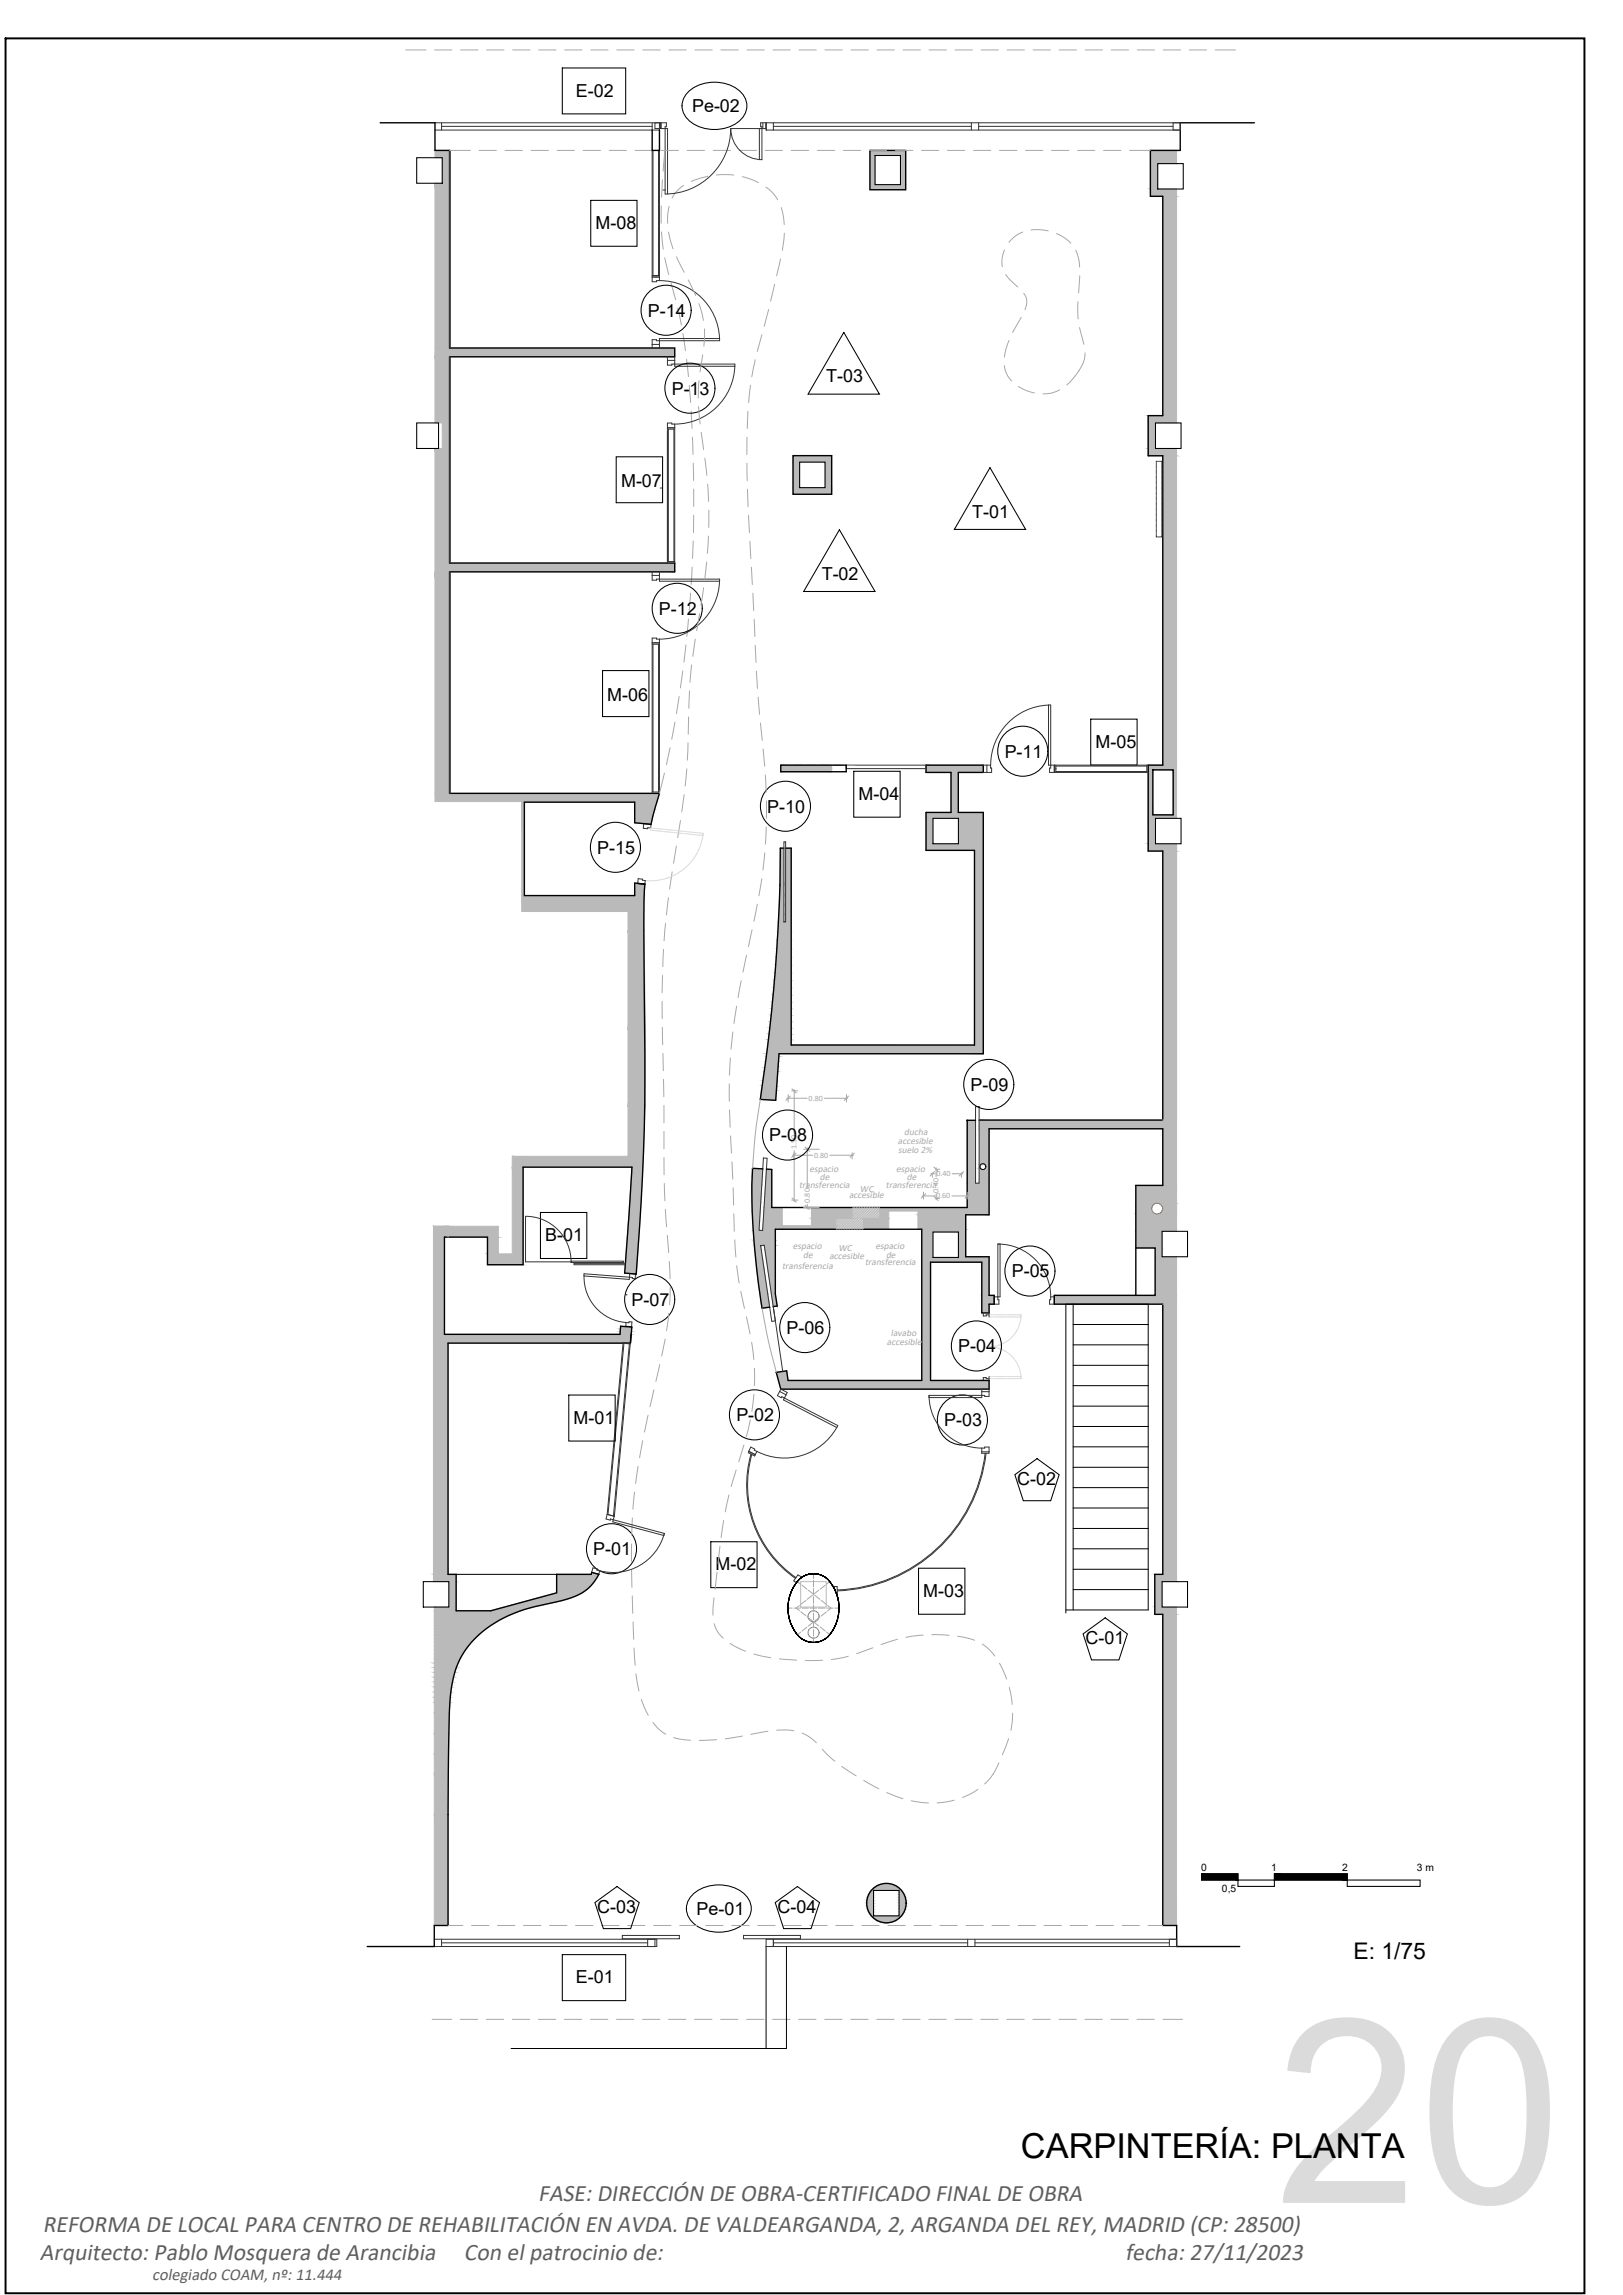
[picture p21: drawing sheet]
<svg xmlns="http://www.w3.org/2000/svg" width="297mm" height="420mm" viewBox="0 0 297 420" stroke-linecap="round" stroke-linejoin="round" font-family="sans-serif">
<defs><g id="words">
<text font-size="47.2" fill="#dbdbdb" x="233.4" y="403.3">20</text>
<text font-size="6.3" x="186.9" y="395.1">CARPINTERÍA: PLANTA</text>
<g font-size="4.4" fill="#5e5e5e">
<text x="98.5" y="402.9">FASE: DIRECCIÓN DE OBRA-CERTIFICADO FINAL DE OBRA</text>
<text x="7.3" y="413.7">Arquitecto: Pablo Mosquera de Arancibia</text>
<text x="7.8" y="408.6">REFORMA DE LOCAL PARA CENTRO DE REHABILITACIÓN EN AVDA. DE VALDEARGANDA, 2, ARGANDA DEL REY, MADRID (CP: 28500)</text>
<text x="84.9" y="413.7">Con el patrocinio de:</text>
<text x="205.9" y="413.7">fecha: 27/11/2023</text>
</g>
<text font-size="4.2" x="247.7" y="358.7">E: 1/75</text>
<g font-size="3.3">
<text x="105.4" y="17.7">E-02</text>
<text x="126.7" y="20.6">Pe-02</text>
<text x="109" y="41.9">M-08</text>
<text x="118.6" y="58">P-14</text>
<text x="151.2" y="70">T-03</text>
<text x="122.9" y="72.2">P-13</text>
<text x="113.7" y="89.1">M-07</text>
<text x="177.9" y="94.7">T-01</text>
<text x="150.4" y="106.1">T-02</text>
<text x="120.6" y="112.5">P-12</text>
<text x="111.1" y="128.2">M-06</text>
<text x="200.5" y="136.9">M-05</text>
<text x="183.9" y="138.7">P-11</text>
<text x="140.4" y="148.8">P-10</text>
<text x="157.1" y="146.5">M-04</text>
<text x="109.3" y="156.3">P-15</text>
<text x="177.6" y="199.7">P-09</text>
<text x="140.8" y="209">P-08</text>
<text x="99.8" y="227.2">B-01</text>
<text x="185.2" y="233.9">P-05</text>
<text x="115.6" y="239.1">P-07</text>
<text x="144" y="244.2">P-06</text>
<text x="175.4" y="247.6">P-04</text>
<text x="105" y="260.7">M-01</text>
<text x="134.8" y="260.2">P-02</text>
<text x="172.8" y="261.1">P-03</text>
<text x="186.2" y="271.9">C-02</text>
<text x="108.6" y="284.7">P-01</text>
<text x="131" y="287.5">M-02</text>
<text x="169" y="292.4">M-03</text>
<text x="198.7" y="301.1">C-01</text>
<text x="109.3" y="350.3">C-03</text>
<text x="127.5" y="350.6">Pe-01</text>
<text x="142.3" y="350.3">C-04</text>
<text x="105.4" y="363.1">E-01</text>
</g>
<text font-size="3.1" fill="#5e5e5e" x="27.8" y="417.5">colegiado COAM, nº: 11.444</text>
<g font-size="1.9">
<text x="219.8" y="342.6">0</text>
<text x="223.6" y="346.4">0,5</text>
<text x="232.6" y="342.6">1</text>
<text x="245.7" y="342.6">2</text>
<text x="259.3" y="342.6">3 m</text>
</g>
<g font-size="1.8" fill="#a8a8a8">
<text x="164.3" y="209.4">accesible</text>
<text x="165.5" y="207.9">ducha</text>
<text x="148.1" y="214.5">espacio</text>
<text x="164" y="214.5">espacio</text>
<text x="164.4" y="211.1">suelo 2%</text>
<text x="146.2" y="217.4">transferencia</text>
<text x="150.1" y="216">de</text>
<text x="155.4" y="219.4">accesible</text>
<text x="157.4" y="218.1">WC</text>
<text x="162.1" y="217.4">transferencia</text>
<text x="166" y="216">de</text>
<text x="143.2" y="232.3">transferencia</text>
<text x="145.1" y="228.7">espacio</text>
<text x="147" y="230.2">de</text>
<text x="151.8" y="230.5">accesible</text>
<text x="153.5" y="229.1">WC</text>
<text x="158.3" y="231.6">transferencia</text>
<text x="160.2" y="228.7">espacio</text>
<text x="162.2" y="230.2">de</text>
<text x="163.1" y="244.6">lavabo</text>
<text x="162.3" y="246.3">accesible</text>
</g>
<g font-size="1.5" fill="#a8a8a8">
<text x="148" y="201.5">0.80</text>
<text x="145.8" y="210.4" transform="rotate(-90 145.8 210.4)">1.50</text>
<text x="149" y="212">0.80</text>
<text x="171.4" y="215.3">0.40</text>
<text x="148.2" y="220.2" transform="rotate(-90 148.2 220.2)">0.80</text>
<text x="171.3" y="219.4">0.60</text>
<text x="171.8" y="218.3" transform="rotate(-90 171.8 218.3)">0.40</text>
</g>
</g></defs>
<!-- layer: Sombra gris-relleno -->
<g fill="#bababa" stroke="#bababa" stroke-width=".18">
<path d="M116.2 150.2h3.1l-.1 .4z"/>
<path d="M116.2 161.7l1.8 .2h-1.8z"/>
<path d="M115.1 222.8h2.1l-.7 10.3z"/>
<path d="M179.3 213.6v.1z"/>
<path d="M142.1 251.2l1.9-.2v.2z"/>
<path d="M113.6 242.8l.9 .1z"/>
<path d="M115.4 245.6v.3z"/>
<path d="M139.4 199.6h2.7l-.1 1.7z"/>
<path d="M137.7 213.9l1.9 .1h-1.9z"/>
<path d="M140.3 214l.9 .1z"/>
<path d="M141.2 236.9h.7l.3 2.2z"/>
<path d="M139.3 238.2h1.4l.2 1.1z"/>
<path d="M79.6 27.5l2.7 1.4v-1.4zM79.6 27.5l2.7 1.4h-2.7z"/>
<path d="M80.9 28.9l1.4 4.6v-4.6zM80.9 28.9l1.4 4.6h-1.4z"/>
<path d="M79.6 33.5l2.7 30.2v-30.2zM79.6 33.5l2.7 30.2h-2.7z"/>
<path d="M79.6 63.7l43.9 1.6v-1.6zM79.6 63.7l43.9 1.6h-43.9z"/>
<path d="M79.6 65.3l2.7 12.1v-12.1zM79.6 65.3l2.7 12.1h-2.7z"/>
<path d="M80.9 77.4l1.4 4.7v-4.7zM80.9 77.4l1.4 4.7h-1.4z"/>
<path d="M79.6 82.1l2.7 21v-21zM79.6 82.1l2.7 21h-2.7z"/>
<path d="M79.6 103.1l43.9 1.6v-1.6zM79.6 103.1l43.9 1.6h-43.9z"/>
<path d="M79.6 104.7l2.7 40.5v-40.5zM79.6 104.7l2.7 40.5h-2.7z"/>
<path d="M79.6 145.2l40.6 1.5 .5-1.5zM79.6 145.2l40.6 1.5h-40.6z"/>
<path d="M95.5 146.7l24.7 .2v-.2zM95.5 146.7l24.7 .2h-24.7z"/>
<path d="M116.2 146.9l3.6 1.3 .4-1.3zM116.2 146.9l3.6 1.3h-3.6z"/>
<path d="M116.2 148.2l3.1 2 .5-2zM116.2 148.2l3.1 2h-3.1z"/>
<path d="M116.2 150.2v.4h3zM116.2 150.6h3l-.1 .3z"/>
<path d="M116.2 161.9l1.7 2.1 .1-2.1zM116.2 161.9l1.7 2.1h-1.7z"/>
<path d="M95.5 146.9l.5 17.1v-17.1zM95.5 146.9l.5 17.1h-.5z"/>
<path d="M95.5 164l22.4 .9v-.9zM95.5 164l22.4 .9h-22.4z"/>
<path d="M95.5 164.9l22.4 2v-2zM95.5 164.9l22.4 2h-22.4z"/>
<path d="M114.9 166.9l3 3.5v-3.5zM114.9 166.9l3 3.5h-3z"/>
<path d="M114.9 170.4l3.2 17.8-.2-17.8zM114.9 170.4l3.2 17.8h-3.2z"/>
<path d="M114.9 188.2l3.2 14.2v-14.2zM114.9 188.2l3.2 14.2h-3.2z"/>
<path d="M114.9 202.4l2.9 9.2 .3-9.2zM114.9 202.4l2.9 9.2h-2.9z"/>
<path d="M114.9 211.6l2.9 .1v-.1zM114.9 211.6l2.9 .1h-2.9z"/>
<path d="M93.7 211.7l23.9 2 .2-2zM93.7 211.7l23.9 2h-23.9z"/>
<path d="M115.7 213.7l1.6 6.2 .3-6.2zM115.7 213.7l1.6 6.2h-2z"/>
<path d="M115.3 219.9l1.9 2.9 .1-2.9zM115.3 219.9l1.9 2.9h-2.1z"/>
<path d="M82 224.5l9.2 2v-2zM82 224.5l9.2 2h-9.2z"/>
<path d="M93.7 213.7l2 15.9v-15.9zM93.7 213.7l2 15.9h-2z"/>
<path d="M89.2 226.5l2 3.1v-3.1zM89.2 226.5l2 3.1h-2z"/>
<path d="M89.2 229.6l6.5 1.9v-1.9zM89.2 229.6l6.5 1.9h-6.5z"/>
<path d="M115.1 222.8l-.8 10.3h2.2zM114.3 233.1h2.2l-.1 .2z"/>
<path d="M210.5 27.5l4.8 2.5v-2.5zM210.5 27.5l4.8 2.5h-4.8z"/>
<path d="M210.5 30l1.4 4.6v-4.6zM210.5 30l1.4 4.6h-1.4z"/>
<path d="M210.5 34.6l4.8 1.3v-1.3zM210.5 34.6l4.8 1.3h-4.8z"/>
<path d="M212.8 35.9l2.5 40.2v-40.2zM212.8 35.9l2.5 40.2h-2.5z"/>
<path d="M210.1 76.1l5.2 1.3v-1.3zM210.1 76.1l5.2 1.3h-5.2z"/>
<path d="M210.1 77.4l1.4 4.7v-4.7zM210.1 77.4l1.4 4.7h-1.4z"/>
<path d="M210.1 82.1l5.2 1.3v-1.3zM210.1 82.1l5.2 1.3h-5.2z"/>
<path d="M212.8 83.4l2.5 56.7v-56.7zM212.8 83.4l2.5 56.7h-2.5z"/>
<path d="M210.1 140.1l5.2 .8v-.8zM210.1 140.1l5.2 .8h-5.2z"/>
<path d="M214.7 140.9l.6 8.3v-8.3zM214.7 140.9l.6 8.3h-.6z"/>
<path d="M210.1 140.9l.9 8.3v-8.3zM210.1 140.9l.9 8.3h-.9z"/>
<path d="M210.1 149.2l5.2 .6v-.6zM210.1 149.2l5.2 .6h-5.2z"/>
<path d="M210.1 149.8l1.4 4.7v-4.7zM210.1 149.8l1.4 4.7h-1.4z"/>
<path d="M210.1 154.5l5.2 1.3v-1.3zM210.1 154.5l5.2 1.3h-5.2z"/>
<path d="M212.8 155.8l2.5 49.3v-49.3zM212.8 155.8l2.5 49.3h-2.5z"/>
<path d="M179.2 205.1l36.1 1.6v-1.6zM179.2 205.1l36.1 1.6h-36.1z"/>
<path d="M179.2 206.7l1.8 6.4v-6.4zM179.2 206.7l1.8 6.4h-1.7z"/>
<path d="M179.9 213.1h1.1zM179.9 213.1h1.1z"/>
<path d="M179.3 213.1h.5zM179.3 213.1h.4z"/>
<path d="M180 213.1h1zM180 213.1h1z"/>
<path d="M179.3 213.1h.4zM179.3 213.1h.3z"/>
<path d="M180.1 213.1l.9 .1zM180.1 213.1l.9 .1z"/>
<path d="M179.3 213.1h.3zM179.3 213.1l.3 .1z"/>
<path d="M180.2 213.2l.8 .1zM180.2 213.2l.8 .1z"/>
<path d="M179.3 213.2h.3zM179.3 213.2l.2 .1z"/>
<path d="M180.3 213.3h.7zM180.3 213.3h.7z"/>
<path d="M179.3 213.3h.2zM179.3 213.3h.1z"/>
<path d="M180.3 213.3l.7 .1zM180.3 213.3l.7 .1z"/>
<path d="M180.4 213.4l.6 .1v-.1zM180.4 213.4l.6 .1h-.6z"/>
<path d="M179.3 213.4v.1zM179.3 213.4v.1z"/>
<path d="M180.4 213.5l.6 .1zM180.4 213.5l.6 .1z"/>
<path d="M180.4 213.6l.6 .1v-.1zM180.4 213.6l.6 .1h-.6z"/>
<path d="M180.4 213.7l.6 .1zM180.4 213.7l.6 .1z"/>
<path d="M180.4 213.8l.6 .1v-.1zM180.4 213.8l.6 .1h-.7z"/>
<path d="M179.3 213.8l.1 .1zM179.3 213.8l.1 .1z"/>
<path d="M180.3 213.9l.7 .1zM180.3 213.9l.7 .1z"/>
<path d="M179.3 213.9l.2 .1zM179.3 213.9l.2 .1z"/>
<path d="M180.3 214h.7zM180.3 214h.7z"/>
<path d="M179.3 214h.3zM179.3 214h.3z"/>
<path d="M180.2 214l.8 .1zM180.1 214.1h.9z"/>
<path d="M179.3 214l.3 .1zM179.3 214l.3 .1z"/>
<path d="M180.1 214.1h.9zM180 214.1h1z"/>
<path d="M179.3 214.1h.4zM179.3 214.1h.4z"/>
<path d="M180 214.1h1zM179.9 214.1h1.1z"/>
<path d="M179.3 214.1h.5zM179.3 214.1h.5z"/>
<path d="M179.3 214.1l1.7 2.5v-2.5zM179.3 214.1l1.7 2.5h-1.8z"/>
<path d="M177 205.1l1.5 11.5v-11.5zM177 205.1l1.5 11.5h-1.5z"/>
<path d="M212.8 206.7l2.5 10.3v-10.3zM212.8 206.7l2.5 10.3h-2.5z"/>
<path d="M207.9 217l7.4 3.3v-3.3zM207.9 217l7.4 3.3h-7.4z"/>
<path d="M211.9 220.3h3.4zM211.9 220.3h3.4z"/>
<path d="M207.9 220.3h3.8zM207.9 220.3h3.6z"/>
<path d="M212 220.3l3.3 .1zM212 220.3l3.3 .1z"/>
<path d="M207.9 220.3h3.6zM207.9 220.3l3.4 .1z"/>
<path d="M212.2 220.4l3.1 .1v-.1zM212.2 220.4l3.1 .1h-2.9z"/>
<path d="M207.9 220.4l3.3 .1 .1-.1zM207.9 220.4l3.3 .1h-3.3z"/>
<path d="M212.4 220.5l2.9 .1v-.1zM212.4 220.5l2.9 .1h-2.8z"/>
<path d="M207.9 220.5l3.1 .1 .2-.1zM207.9 220.5l3.1 .1h-3.1z"/>
<path d="M212.5 220.6l2.8 .1v-.1zM212.5 220.6l2.8 .1h-2.7z"/>
<path d="M207.9 220.6l3 .1 .1-.1zM207.9 220.6l3 .1h-3z"/>
<path d="M212.6 220.7l2.7 .2v-.2zM212.6 220.7l2.7 .2h-2.6z"/>
<path d="M207.9 220.7l2.9 .2 .1-.2zM207.9 220.7l2.9 .2h-2.9z"/>
<path d="M177 216.6l4 4.5v-4.5zM177 216.6l4 4.5h-4z"/>
<path d="M212.7 220.9l2.6 .2v-.2zM212.7 220.9l2.6 .2h-2.5z"/>
<path d="M207.9 220.9l2.9 .2v-.2zM207.9 220.9l2.9 .2h-2.9z"/>
<path d="M212.8 221.1l2.5 .2v-.2zM212.8 221.1l2.5 .2h-2.5z"/>
<path d="M207.9 221.1l2.9 .2v-.2zM207.9 221.1l2.9 .2h-2.9z"/>
<path d="M212.8 221.3l2.5 .1v-.1zM212.8 221.3l2.5 .1h-2.5z"/>
<path d="M207.9 221.3l2.9 .1v-.1zM207.9 221.3l2.9 .1h-2.9z"/>
<path d="M212.8 221.4l2.5 .2v-.2zM212.8 221.4l2.5 .2h-2.6z"/>
<path d="M207.9 221.4l2.9 .2v-.2zM207.9 221.4l2.9 .2h-2.9z"/>
<path d="M161 221.1l20 .6v-.6zM161 221.1l20 .6h-20z"/>
<path d="M212.7 221.6l2.6 .2v-.2zM212.7 221.6l2.6 .2h-2.7z"/>
<path d="M207.9 221.6l3 .2-.1-.2zM207.9 221.6l3 .2h-3z"/>
<path d="M212.6 221.8l2.7 .1v-.1zM212.6 221.8l2.7 .1h-2.8z"/>
<path d="M207.9 221.8l3.1 .1-.1-.1zM207.9 221.8l3.1 .1h-3.1z"/>
<path d="M212.5 221.9l2.8 .2v-.2zM212.5 221.9l2.8 .2h-2.9z"/>
<path d="M207.9 221.9l3.3 .2-.2-.2zM207.9 221.9l3.3 .2h-3.3z"/>
<path d="M212.4 222.1l2.9 .1v-.1zM212.2 222.2l.2-.1 2.9 .1z"/>
<path d="M207.9 222.1l3.4 .1-.1-.1zM207.9 222.1l3.4 .1h-3.4z"/>
<path d="M212.2 222.2h3.1zM212 222.2h3.3z"/>
<path d="M207.9 222.2h3.6zM207.9 222.2h3.6z"/>
<path d="M212 222.2l3.3 .1zM211.9 222.3h3.4z"/>
<path d="M207.9 222.2l3.8 .1zM207.9 222.2l3.8 .1z"/>
<path d="M168 221.7l13 .7v-.7zM168 221.7l13 .7h-13z"/>
<path d="M161 221.7l1.7 1.4v-1.4zM161 221.7l1.7 1.4h-1.7z"/>
<path d="M168 222.4l8.7 2.6v-2.6zM168 222.4l8.7 2.6h-8.7z"/>
<path d="M158.1 223.1l4.6 1.9v-1.9zM158.1 223.1l4.6 1.9h-4.6z"/>
<path d="M207.9 222.3l7.4 3.1v-3.1zM207.9 222.3l7.4 3.1h-7.4z"/>
<path d="M168.7 225l8 .6v-.6zM168.7 225l8 .6h-8z"/>
<path d="M207.9 225.4l4.8 3.1v-3.1zM207.9 225.4l4.8 3.1h-4.8z"/>
<path d="M211.5 228.5l1.2 1.6v-1.6zM211.5 228.5l1.2 1.6h-1.2z"/>
<path d="M175.4 225.6l1.3 4.5v-4.5zM175.4 225.6l1.3 4.5h-1.3z"/>
<path d="M175.4 230.1l5.6 .1v-.1zM175.4 230.1l5.6 .1h-5.6z"/>
<path d="M168.7 225.6l2.1 4.6v-4.6zM168.7 225.6l2.1 4.6h-2.1z"/>
<path d="M168.7 230.2l12.3 .9v-.9zM168.7 230.2l12.3 .9h-12.3z"/>
<path d="M211.5 230.1l3.8 7.1v-7.1zM211.5 230.1l3.8 7.1h-3.8z"/>
<path d="M179.7 231.1l1.3 6.1v-6.1zM179.7 231.1l1.3 6.1h-1.3z"/>
<path d="M193 237.2l22.3 1.6v-1.6zM193 237.2l22.3 1.6h-22.3z"/>
<path d="M179.7 237.2l2.2 1.6v-1.6zM179.7 237.2l2.2 1.6h-2.2z"/>
<path d="M179.7 238.8l1.3 1.5v-1.5zM179.7 238.8l1.3 1.5h-1.3z"/>
<path d="M168.7 231.1l1.6 21.6v-21.6zM168.7 231.1l1.6 21.6h-1.6z"/>
<path d="M142.1 251.2l2.1 1.5-.2-1.5zM142.1 251.2l2.1 1.5h-1.7z"/>
<path d="M142.5 252.7l38.5 .1zM142.5 252.7l38.5 .1z"/>
<path d="M142.5 252.8l38.5 1.5v-1.5zM142.5 252.8l38.5 1.5h-38.1z"/>
<path d="M212.8 238.8l2.5 49.4v-49.4zM212.8 238.8l2.5 49.4h-2.5z"/>
<path d="M211.3 288.2l4 1.4v-1.4zM211.3 288.2l4 1.4h-4z"/>
<path d="M211.3 289.6l1.4 4.6v-4.6zM211.3 289.6l1.4 4.6h-1.4z"/>
<path d="M211.3 294.2l4 1.4v-1.4zM211.3 294.2l4 1.4h-4z"/>
<path d="M212.8 295.6l2.5 56.9v-56.9zM212.8 295.6l2.5 56.9h-2.5z"/>
<path d="M79.3 224.5l2.7 2v-2zM79.3 224.5l2.7 2h-2.7z"/>
<path d="M113.6 242.9l2 .1zM113.6 242.9l2 .1z"/>
<path d="M113.6 243h2zM113.6 243h2z"/>
<path d="M113.6 243l2 .1v-.1zM113.6 243l2 .1h-2z"/>
<path d="M113.6 243.1l2 .2v-.2zM113.6 243.1l2 .2h-2.1z"/>
<path d="M113.5 243.3l2 .5 .1-.5zM113.5 243.3l2 .5h-2z"/>
<path d="M113.5 243.8l2 .5v-.5zM113.5 243.8l2 .5h-2z"/>
<path d="M79.3 226.5l2 17.8v-17.8zM79.3 226.5l2 17.8h-2z"/>
<path d="M79.3 244.3l36.1 1.3 .1-1.3zM79.3 244.3l36.1 1.3h-36.1z"/>
<path d="M79.3 245.6l36.1 .3v-.3zM79.3 245.6l36.1 .3h-36.1z"/>
<path d="M79.3 245.9l2.7 42.3v-42.3zM79.3 245.9l2.7 42.3h-2.7z"/>
<path d="M101.9 288.2l7.3 .8 .4-.8zM101.9 288.2l7.3 .8h-7.3z"/>
<path d="M79.3 288.2l4.2 1.4v-1.4zM79.3 288.2l4.2 1.4h-4.2z"/>
<path d="M101.9 289l6.8 .7 .5-.7zM101.9 289l6.8 .7h-6.8z"/>
<path d="M101.9 289.7l6.5 .3 .3-.3zM101.9 289.7l6.5 .3h-6.5z"/>
<path d="M101.9 290l6.2 .3 .3-.3zM101.9 290l6.2 .3h-6.2z"/>
<path d="M101.9 290.3l5.9 .3 .3-.3zM101.9 290.3l5.9 .3h-5.9z"/>
<path d="M101.9 290.6l5.6 .3 .3-.3zM101.9 290.6l5.6 .3h-5.6z"/>
<path d="M101.9 290.9l5.3 .3 .3-.3zM101.9 290.9l5.3 .3h-5.3z"/>
<path d="M101.9 291.2l4.9 .2 .4-.2zM101.9 291.2l4.9 .2h-4.9z"/>
<path d="M101.9 291.4l4.6 .2 .3-.2zM101.9 291.4l4.6 .2h-4.6z"/>
<path d="M101.9 291.6h4.6zM101.8 291.6h4.7z"/>
<path d="M101.8 291.6l4.3 .2 .4-.2zM101 291.8l.8-.2 4.3 .2z"/>
<path d="M101 291.8l4.3 .4 .8-.4zM99.7 292.2l1.3-.4 4.3 .4z"/>
<path d="M99.7 292.2l4.8 .3 .8-.3zM98.5 292.5l1.2-.3 4.8 .3z"/>
<path d="M98.5 292.5l5.2 .3 .8-.3zM97.5 292.8l1-.3 5.2 .3z"/>
<path d="M97.5 292.8l5.2 .3 1-.3zM96.6 293.1l.9-.3 5.2 .3z"/>
<path d="M96.6 293.1l5.2 .2 .9-.2zM95.8 293.3l.8-.2 5.2 .2z"/>
<path d="M95.8 293.3l5.1 .2 .9-.2zM95 293.5l.8-.2 5.1 .2z"/>
<path d="M95 293.5l4 .4 1.9-.4zM93.5 293.9l1.5-.4 4 .4z"/>
<path d="M93.5 293.9l4.5 .2 1-.2zM92.7 294.1l.8-.2 4.5 .2z"/>
<path d="M82.1 289.6l1.4 4.6v-4.6zM82.1 289.6l1.4 4.6h-1.4z"/>
<path d="M92.7 294.1l4.3 .3 1-.3zM91.8 294.4l.9-.3 4.3 .3z"/>
<path d="M91.8 294.4l4.2 .2 1-.2zM90.7 294.6l1.1-.2 4.2 .2z"/>
<path d="M90.7 294.6l4.6 .3 .7-.3zM89.8 294.9l.9-.3 4.6 .3z"/>
<path d="M79.5 294.2l4 .7v-.7zM79.5 294.2l4 .7h-4z"/>
<path d="M79.5 294.9h15.8zM79.5 294.9l15.6 .1z"/>
<path d="M79.5 295l14.7 .3 .9-.3zM79.5 295l14.7 .3h-14.7z"/>
<path d="M79.5 295.3l13.7 .4 1-.4zM79.5 295.3l13.7 .4h-13.7z"/>
<path d="M79.5 295.7l12.9 .4 .8-.4zM79.5 295.7l12.9 .4h-12.9z"/>
<path d="M79.5 296.1l12 .5 .9-.5zM79.5 296.1l12 .5h-12z"/>
<path d="M79.5 296.6l11.1 .5 .9-.5zM79.5 296.6l11.1 .5h-11.1z"/>
<path d="M79.5 297.1l10.3 .5 .8-.5zM79.5 297.1l10.3 .5h-10.3z"/>
<path d="M79.5 297.6l9.5 .5 .8-.5zM79.5 297.6l9.5 .5h-9.5z"/>
<path d="M79.5 298.1l8.8 .6 .7-.6zM79.5 298.1l8.8 .6h-8.8z"/>
<path d="M79.5 298.7l8.1 .6 .7-.6zM79.5 298.7l8.1 .6h-8.1z"/>
<path d="M79.5 299.3l7.4 .7 .7-.7zM79.5 299.3l7.4 .7h-7.4z"/>
<path d="M79.5 300l6.8 .7 .6-.7zM79.5 300l6.8 .7h-6.8z"/>
<path d="M79.5 300.7l6.2 .7 .6-.7zM79.5 300.7l6.2 .7h-6.2z"/>
<path d="M79.5 301.4l5.7 .7 .5-.7zM79.5 301.4l5.7 .7h-5.7z"/>
<path d="M79.5 302.1l5.2 .8 .5-.8zM79.5 302.1l5.2 .8h-5.2z"/>
<path d="M79.5 302.9l4.7 .8 .5-.8zM79.5 302.9l4.7 .8h-4.7z"/>
<path d="M79.5 303.7l4.3 .8 .4-.8zM79.5 303.7l4.3 .8h-4.3z"/>
<path d="M79.5 304.5l4 .8 .3-.8zM79.5 304.5l4 .8h-4z"/>
<path d="M79.5 305.3l3.7 .9 .3-.9zM79.5 305.3l3.7 .9h-3.7z"/>
<path d="M79.5 306.2l3.5 .9 .2-.9zM79.5 306.2l3.5 .9h-3.5z"/>
<path d="M79.5 307.1l3.3 .9 .2-.9zM79.5 307.1l3.3 .9h-3.3z"/>
<path d="M79.5 308l3.1 .9 .2-.9zM79.5 308l3.1 .9h-3.1z"/>
<path d="M79.5 308.9l3 .9 .1-.9zM79.5 308.9l3 .9h-3z"/>
<path d="M79.5 309.8l2.9 .9 .1-.9zM79.5 309.8l2.9 .9h-2.9z"/>
<path d="M79.5 310.7l2.8 1 .1-1zM79.5 310.7l2.8 1h-2.8z"/>
<path d="M79.5 311.7l2.7 1.9 .1-1.9zM79.5 311.7l2.7 1.9h-2.7z"/>
<path d="M79.5 313.6l2.6 3.8 .1-3.8zM79.5 313.6l2.6 3.8h-2.6z"/>
<path d="M79.5 317.4l2.6 3.8v-3.8zM79.5 317.4l2.6 3.8h-2.6z"/>
<path d="M79.5 321.2l2.5 3.7 .1-3.7zM79.5 321.2l2.5 3.7h-2.5z"/>
<path d="M79.5 324.9l2.5 7.3v-7.3zM79.5 324.9l2.5 7.3h-2.5z"/>
<path d="M79.5 332.2l2.5 20.3v-20.3zM79.5 332.2l2.5 20.3h-2.5z"/>
<path d="M169.5 140.1l10.5 .6v-.6zM169.5 140.1l10.5 .6h-10.5z"/>
<path d="M169.5 140.7l10.5 .7v-.7zM169.5 140.7l10.5 .7h-10.5z"/>
<path d="M174.1 141.4l1.3 7.3v-7.3zM174.1 141.4l1.3 7.3h-1.3z"/>
<path d="M169.5 148.7l10.5 1.1v-1.1zM169.5 148.7l10.5 1.1h-10.5z"/>
<path d="M175.4 149.8l4.6 4.7v-4.7zM175.4 149.8l4.6 4.7h-4.6z"/>
<path d="M169.5 149.8l1.3 4.7v-4.7zM169.5 149.8l1.3 4.7h-1.3z"/>
<path d="M169.5 154.5l10.5 1.2v-1.2zM169.5 154.5l10.5 1.2h-10.5z"/>
<path d="M142.8 155.3l.7 6.8v-6.8zM142.8 155.3l.7 6.8h-.8z"/>
<path d="M142.7 162.1l.8 1.7v-1.7zM142.7 162.1l.8 1.7h-.8z"/>
<path d="M142.7 163.8l.8 1.8v-1.8zM142.7 163.8l.8 1.8h-.9z"/>
<path d="M142.6 165.6l.9 1.7v-1.7zM142.6 165.6l.9 1.7h-1z"/>
<path d="M143.8 155.3l1 13.5v-13.5zM143.8 155.3l1 13.5h-1z"/>
<path d="M142.5 167.3l1 1.5v-1.5zM142.5 167.3l1 1.5h-1z"/>
<path d="M142.5 168.8l2.3 .2v-.2zM142.5 168.8l2.3 .2h-2.3z"/>
<path d="M142.5 169l2.3 1.6v-1.6zM142.5 169l2.3 1.6h-2.4z"/>
<path d="M142.4 170.6l2.4 1.5v-1.5zM142.4 170.6l2.4 1.5h-2.5z"/>
<path d="M142.3 172.1l2.5 1.6v-1.6zM142.3 172.1l2.5 1.6h-2.6z"/>
<path d="M142.2 173.7l2.6 1.5v-1.5zM142.2 173.7l2.6 1.5h-2.7z"/>
<path d="M142.1 175.2l2.7 1.5v-1.5zM142.1 175.2l2.7 1.5h-2.8z"/>
<path d="M142 176.7l2.8 1.4v-1.4zM142 176.7l2.8 1.4h-2.9z"/>
<path d="M141.9 178.1l2.9 1.4v-1.4zM141.9 178.1l2.9 1.4h-3.1z"/>
<path d="M141.7 179.5l3.1 1.3v-1.3zM141.7 179.5l3.1 1.3h-3.2z"/>
<path d="M141.6 180.8l3.2 1.3v-1.3zM141.6 180.8l3.2 1.3h-3.3z"/>
<path d="M141.5 182.1l3.3 1.3v-1.3zM141.5 182.1l3.3 1.3h-3.4z"/>
<path d="M141.4 183.4l3.4 1.3v-1.3zM141.4 183.4l3.4 1.3h-3.5zM141.3 184.7h3.5zM141.3 184.7h3.5z"/>
<path d="M141.3 184.7l3.5 1.2v-1.2zM141.3 184.7l3.5 1.2h-3.7z"/>
<path d="M141.1 185.9l3.7 1.1v-1.1zM141.1 185.9l3.7 1.1h-3.8z"/>
<path d="M141 187l3.8 1.2v-1.2zM141 187l3.8 1.2h-3.9z"/>
<path d="M140.9 188.2l3.9 1.1v-1.1zM140.9 188.2l3.9 1.1h-4z"/>
<path d="M140.8 189.3l4 1.1v-1.1zM140.8 189.3l4 1.1h-4.2z"/>
<path d="M178.4 155.7l1.6 35.6v-35.6zM178.4 155.7l1.6 35.6h-1.6z"/>
<path d="M140.6 190.4l4.2 .9v-.9zM140.6 190.4l4.2 .9h-4.3z"/>
<path d="M140.5 191.3l39.5 .1zM140.5 191.3l39.5 .1z"/>
<path d="M140.5 191.4l39.5 1v-1zM140.5 191.4l39.5 1h-39.6z"/>
<path d="M140.4 192.4l39.6 .5v-.5zM140.4 192.4l39.6 .5h-39.7z"/>
<path d="M140.3 192.9l2.2 .5 .1-.5zM140.3 192.9l2.2 .5h-2.2z"/>
<path d="M140.3 193.4l2.2 .9v-.9zM140.3 193.4l2.2 .9h-2.4z"/>
<path d="M140.1 194.3l2.3 1 .1-1zM140.1 194.3l2.3 1h-2.4z"/>
<path d="M140 195.3l2.4 .2v-.2zM140 195.3l2.4 .2h-2.4z"/>
<path d="M140 195.5l2.3 .7 .1-.7zM140 195.5l2.3 .7h-2.4z"/>
<path d="M139.9 196.2l2.3 1.7 .1-1.7zM139.9 196.2l2.3 1.7h-2.6z"/>
<path d="M139.6 197.9l2.6 .9v-.9zM139.6 197.9l2.6 .9h-2.7zM139.5 198.8h2.7zM139.5 198.8h2.7z"/>
<path d="M139.5 198.8l2.6 .8 .1-.8zM139.5 198.8l2.6 .8h-2.7z"/>
<path d="M139.4 199.6l-.3 1.7h2.9zM139.1 201.3h2.9v.1z"/>
<path d="M137.7 214l1.8 1.3 .1-1.3zM137.7 214l1.8 1.3h-1.8z"/>
<path d="M137.7 215.3l1.7 1.6 .1-1.6zM137.7 215.3l1.7 1.6h-1.8z"/>
<path d="M137.6 216.9l1.7 1.6 .1-1.6zM137.6 216.9l1.7 1.6h-1.7z"/>
<path d="M137.6 218.5l1.6 1.6 .1-1.6zM137.6 218.5l1.6 1.6h-1.6z"/>
<path d="M140.3 214.1l.9 7v-7zM140.3 214.1l.9 7h-1.4z"/>
<path d="M137.6 220.1l1.5 1.7 .1-1.7zM137.6 220.1l1.5 1.7h-1.4z"/>
<path d="M148.5 221.1l7.5 2v-2zM148.5 221.1l7.5 2h-7.5z"/>
<path d="M137.7 221.8l1.3 1.7 .1-1.7zM137.7 221.8l1.3 1.7h-1.2z"/>
<path d="M148.5 223.1l4.5 1.3v-1.3zM148.5 223.1l4.5 1.3h-4.5z"/>
<path d="M139.8 221.1l3.4 3.3v-3.3zM139.8 221.1l3.4 3.3h-3.6z"/>
<path d="M139.6 224.4l13.4 .6v-.6zM139.6 224.4l13.4 .6h-13.4z"/>
<path d="M137.8 223.5l1.1 1.7 .1-1.7zM137.8 223.5l1.1 1.7h-1z"/>
<path d="M139.6 225l2.3 .3v-.3zM139.6 225l2.3 .3h-2.3z"/>
<path d="M137.9 225.2l1.7 .1zM137.9 225.2l1.7 .1z"/>
<path d="M137.9 225.3h4zM137.9 225.3h4z"/>
<path d="M137.9 225.3l4 1.8v-1.8zM137.9 225.3l4 1.8h-3.9z"/>
<path d="M138 227.1l3.9 .9v-.9zM138 227.1l3.9 .9h-3.8z"/>
<path d="M138.1 228l1.1 .1 .7-.1zM138.1 228l1.1 .1h-1.1z"/>
<path d="M138.1 228.1l1.2 .7-.1-.7zM138.1 228.1l1.2 .7h-1.2z"/>
<path d="M138.1 228.8l1.5 1.7-.3-1.7zM138.1 228.8l1.5 1.7h-1.3z"/>
<path d="M138.3 230.5l1.5 1.7-.2-1.7zM138.3 230.5l1.5 1.7h-1.3z"/>
<path d="M138.5 232.2l1.6 1.6-.3-1.6zM138.5 232.2l1.6 1.6h-1.4z"/>
<path d="M138.7 233.8l1.6 1.5-.2-1.5zM138.7 233.8l1.6 1.5h-1.4z"/>
<path d="M138.9 235.3l1.6 1.5-.2-1.5zM138.9 235.3l1.6 1.5h-1.4z"/>
<path d="M139.9 228l2 8.9v-8.9zM139.9 228l2 8.9h-.7z"/>
<path d="M139.1 236.8l1.6 1.4-.2-1.4zM139.1 236.8l1.6 1.4h-1.4z"/>
<path d="M141.2 236.9l.3 2.2h.7zM141.5 239.1h.7l-.7 .1z"/>
<path d="M139.3 238.2l.1 1.1h1.5zM139.4 239.3h1.5l-1.4 .2z"/>
<path d="M142.9 140.7l9.3 .6v-.6zM142.9 140.7l9.3 .6h-9.3z"/>
<path d="M142.9 140.1l9.3 .6v-.6zM142.9 140.1l9.3 .6h-9.3z"/>
<path d="M161.9 344.8l1.1 .1zM161.4 344.9h1.6z"/>
<path d="M161.4 344.9l2.1 .2-.5-.2zM160.9 345.1l.5-.2 2.1 .2z"/>
<path d="M160.9 345.1l3.1 .2-.5-.2zM160.4 345.3l.5-.2 3.1 .2z"/>
<path d="M160.4 345.3l4.1 .3-.5-.3zM160 345.6l.4-.3 4.1 .3z"/>
<path d="M160 345.6l4.9 .4-.4-.4zM159.6 346l.4-.4 4.9 .4z"/>
<path d="M159.6 346l5.4 .1-.1-.1zM159.6 346l5.4 .1h-5.5z"/>
<path d="M164.5 346.1l.7 .3-.2-.3zM164.5 346.1l.7 .3h-.7z"/>
<path d="M159.5 346.1l.4 .3v-.3zM159.5 346.1l.4 .3h-.7z"/>
<path d="M164.5 346.4l1 .5-.3-.5zM164.5 346.4l1 .5h-1z"/>
<path d="M159.2 346.4l.7 .5v-.5zM159.2 346.4l.7 .5h-.9z"/>
<path d="M164.5 346.9l1.2 .5-.2-.5zM164.5 346.9l1.2 .5h-1.2z"/>
<path d="M159 346.9l.9 .5v-.5zM159 346.9l.9 .5h-1.1z"/>
<path d="M164.5 347.4l1.3 .5-.1-.5zM164.5 347.4l1.3 .5h-1.3z"/>
<path d="M158.8 347.4l1.1 .5v-.5zM158.8 347.4l1.1 .5h-1.3z"/>
<path d="M164.5 347.9l1.3 .5v-.5zM164.5 347.9l1.3 .5h-1.3z"/>
<path d="M158.6 347.9l1.3 .5v-.5zM158.6 347.9l1.3 .5h-1.3z"/>
<path d="M164.5 348.4l1.3 .6v-.6zM164.5 348.4l1.3 .6h-1.3z"/>
<path d="M158.6 348.4l1.3 .6v-.6zM158.6 348.4l1.3 .6h-1.3z"/>
<path d="M164.5 349l1.2 .5 .1-.5zM164.5 349l1.2 .5h-1.2z"/>
<path d="M158.6 349l1.3 .5v-.5zM158.6 349l1.3 .5h-1.1z"/>
<path d="M164.5 349.5l1 .5 .2-.5zM164.5 349.5l1 .5h-1z"/>
<path d="M158.8 349.5l1.1 .5v-.5zM158.8 349.5l1.1 .5h-.9z"/>
<path d="M164.5 350l.7 .5 .3-.5zM164.5 350l.7 .5h-.7z"/>
<path d="M159 350l.9 .5v-.5zM159 350l.9 .5h-.7z"/>
<path d="M164.5 350.5l.5 .3 .2-.3zM164.5 350.5l.5 .3h-.5z"/>
<path d="M159.2 350.5l.7 .3v-.3zM159.2 350.5l.7 .3h-.4z"/>
<path d="M159.5 350.8l5.4 .1 .1-.1zM159.5 350.8l5.4 .1h-5.3z"/>
<path d="M159.6 350.9l4.9 .3 .4-.3zM159.6 350.9l4.9 .3h-4.5z"/>
<path d="M160 351.2l4 .4 .5-.4zM160 351.2l4 .4h-3.6z"/>
<path d="M160.4 351.6l3.1 .2 .5-.2zM160.4 351.6l3.1 .2h-2.6z"/>
<path d="M160.9 351.8l2.1 .1 .5-.1zM160.9 351.8l2.1 .1h-1.6z"/>
<path d="M161.4 351.9h1.6zM161.4 351.9l1.1 .1z"/>
<path d="M159.2 27.5l6.6 1v-1zM159.2 27.5l6.6 1h-6.6z"/>
<path d="M164.8 28.5l1 5.3v-5.3zM164.8 28.5l1 5.3h-1z"/>
<path d="M159.2 28.5l.9 5.3v-5.3zM159.2 28.5l.9 5.3h-.9z"/>
<path d="M159.2 33.8l6.6 .9v-.9zM159.2 33.8l6.6 .9h-6.6z"/>
<path d="M145.1 83.4l7.1 1.2v-1.2zM145.1 83.4l7.1 1.2h-7.1z"/>
<path d="M151 84.6l1.2 4.7v-4.7zM151 84.6l1.2 4.7h-1.2z"/>
<path d="M145.1 84.6l1.2 4.7v-4.7zM145.1 84.6l1.2 4.7h-1.2z"/>
<path d="M145.1 89.3l7.1 1.2v-1.2zM145.1 89.3l7.1 1.2h-7.1z"/>
</g>
<g fill="none" stroke="#bababa" stroke-width=".18">
<path d="M210.5 27.5h4.8v2.5h-3.4v4.6h3.4v42.8h-3.8v4.7h3.8v67.7h-3.8v4.7h3.8v50.6h-2.5v-49.3h-2.7v-15.7h2.7v-56.7h-2.7v-7.3h2.7v-40.2h-2.3zM215.3 154.5v70.9M212.8 205.1h2.5M79.3 224.5h2.7v2M153.3 223.1l-.3 .2M153.6 223.1l-.6 .5M153.9 223.1l-.9 .8M154.2 223.1l-1.2 1.1M154.5 223.1l-1.5 1.4M154.7 223.1l-1.7 1.7M155 223.1l-1.9 1.9M155.4 223.1l-2 1.9"/>
<path d="M155.7 223.1l-2.1 1.9M156.2 221.1l-.2 .2M156.5 221.1l-.5 .5M156.8 221.1l-.8 .7M157.1 221.1l-1.1 1.1M157.4 221.1l-1.4 1.4M157.6 221.1l-1.6 1.7M157.9 221.1l-4 3.9M158.1 223.4l-1.7 1.6M158.1 223.7l-1.4 1.3M158.1 224l-1.1 1M158.1 224.3l-.9 .7"/>
<path d="M158.1 224.6l-.6 .4M158.1 224.9l-.3 .1M158.3 221.1l-4 3.9M158.6 221.1l-4 3.9M158.9 221.1l-4 3.9M159.2 221.1l-4 3.9M159.4 221.1l-4 3.9M159.7 221.1l-4 3.9M160 221.1l-4 3.9M160.4 221.1l-2.1 2M160.7 221.1l-2.1 2M161 221.1l-2.1 2"/>
<path d="M161 221.3l-1.8 1.8M161 221.6l-1.4 1.5M161 221.9l-1.1 1.2M161 222.2l-.9 .9M161 222.5l-.6 .6M161 222.8l-.3 .3M212.8 238.8h2.5M215.3 230.1v59.5"/>
</g>
<!-- layer: Muros -->
<g fill="none" stroke="#000" stroke-width=".25">
<path d="M69.6 22.5h10v5h2.7v36.2h41.2v1.6h-41.2v37.8h41.2v1.6h-41.2v40.5h38.4l-1.6 5.7-2.9-.3v-3.7h-20.2v17.1h20.2v-2.3l1.8 .2M119.4 23.8v3.7h1.3v-3.7M159.2 27.5h6.6v7.2h-6.6zM229.6 22.5h-13.6v5h-5.5v8.4h2.3v40.2h-2.7v7.3h2.7v56.7h-2.7v15.7h2.7v49.3h-33.6M145.1 83.4h7.1v7.1h-7.1zM115.5 155.7h.1M142.9 140.1h12v1.2h-12zM143.5 155.3h-.7l-.1 6.8a330.3 330.3 0 0 1-3.6 39.2l2.9 .1 .6-8.5h37.4v-44.2h-4.6v-7.3h4.6v-1.3h-10.5v1.3h4.6v7.3h-4.6v7h8.9v35.6h-33.6v-36h-1M211 140.9h3.7v8.3h-3.7zM116.7 161.7l1.3 .2M118 161.9l-.2 5.6 .1 12.2a477.6 477.6 0 0 1-1.5 53.6l-2.1-.2 1.4-19.4h-20v17.8h-6.5v-5h-7.9v17.8h32.2l.1-1.5 2 .2-.2 2.9M139.6 214l-1.9-.1a129.6 129.6 0 0 0 1.8 25.6l1.4-.2"/>
<path d="M176.9 205.1h1.6M177 205.1v16h-35.8v-7l-.9-.1M114.7 237h.1M141.5 239.2l.7-.1-.3-2.2v-11.9h26.8v27.7h-24.5l-.2-1.7-1.9 .2 .8 3.1h38.1v-1.6h-10.7v-21.6h9.4v9.2h1.3v-1.5h.9v-1.6h-.9v-7.1h-4.3v-7.7h4.3v-15.7h31.8v10.3h-4.9v20.2h-14.9v1.6h19.8v49.4h-1.5v7.4h1.5v56.9h2.5v3.9h11.6M115.4 245.9h-33.4v42.3h1.5v6.7h6.3l12.1-3.3v-3.4h6.3l.1-.3 1.3 .3a8.6 8.6 0 0 1-5.9 4.6l-1 .3a47.3 47.3 0 0 0-9.5 2.6 17.1 17.1 0 0 0-10 10.5l-.7 3.6-.3 3.8-.2 11.3v27.6h-2.5v3.9h-12.3M115.5 244.3l-.1 1.6"/>
<circle cx="162.2" cy="348.4" r="3.6"/>
</g>
<g fill="none" stroke="#333" stroke-width=".18">
<path d="M79.6 22.5h41.1v1.3h-41.1M80.8 22.5v1.3M80.8 23.1h38.6M82.3 27.5h.1v36.2h-.1zM119.4 22.5v1.3M119.4 27.5v24.1h.8v-.2h.5M119.5 27.5v22.9M119.9 22.5h1v1h-1zM120.5 27.5v22.9M120.7 27.5v23.9M120.9 23.5v-1h1.1v.7h-.3v12.3M120.9 23.5h1.3v12"/>
<path d="M121.3 34.8h.5M133.7 23.5a12 12 0 0 1-12 12M133.8 23.5h6.4v-1h-1v.7h.2l.1 6a5.7 5.7 0 0 1-5.7-5.7zM139 23.5v5.7M139.6 22.5v1M140.2 22.5h1.3v1.3h-1.3zM141.5 23.8h74.5M141.5 22.5h74.5M141.5 23.1h36.3M177.8 22.5v1.3M179.1 22.5v1.3M179.1 23.1h35.6"/>
<path d="M214.7 22.5h1.3v1.3h-1.3zM119.4 50.7h1.3M119.4 50.4h1.3M120.7 51.4a11 11 0 0 1 11 10.6M82.3 65.3h.1v37.8h-.1zM119.4 63.7v-1.5h.8v.2h11.5v-.4h-11v1.7M119.4 63.1h1.3M122.2 65.3v1.5h.8v-.1h11.5v.4h-11v-1.8M122.2 78.3h1.3M122.2 78.6h1.3M122.2 66h1.3M122.3 78.6v24.2"/>
<path d="M123.3 78.6v24.2M123.5 77.6h-.5v-.2h-.8v25.7M123.5 77.6v25.5M134.5 67a11 11 0 0 1-11 10.6M120.8 89.3h.3M211.6 98.2l.1 .1M211.6 84.7v.1M211.6 84.9v.1M211.6 85.1v.1M211.6 85.4v.1M211.6 85.6v.1M211.6 85.8v.1"/>
<path d="M211.6 86v.1M211.6 86.3v.1M211.6 86.5v.1M211.6 86.7v.1M211.6 86.9v.1M211.6 87.2v.1M211.6 87.4v.1M211.6 87.6v.1M211.6 87.8v.1M211.6 88.1v.1M211.6 88.3v.1M211.6 88.5v.1"/>
<path d="M211.6 88.7v.1M211.6 89v.1M211.6 89.2v.1M211.6 89.4v.1M211.6 89.6v.1M211.6 89.9v.1M211.6 90.1v.1M211.6 90.3v.1M211.6 90.5v.1M211.6 90.8v.1M211.6 91v.1M211.6 91.2v.1"/>
<path d="M211.6 91.4v.1M211.6 91.7v.1M211.6 91.9v.1M211.6 92.1v.1M211.6 92.3v.1M211.6 92.6v.1M211.6 92.8v.1M211.6 93v.1M211.6 93.2v.1M211.6 93.5v.1M211.6 93.7v.1M211.6 93.9v.1"/>
<path d="M211.6 94.1v.1M211.6 94.4v.1M211.6 94.6v.1M211.6 94.8v.1M211.6 95v.1M211.6 95.3v.1M211.6 95.5v.1M211.6 95.7v.1M211.6 95.9v.1M211.6 96.2v.1M211.6 96.4v.1M211.6 96.6v.1"/>
<path d="M211.6 96.8v.1M211.6 97v.2M211.6 97.3v.1M211.6 97.5v.1M211.6 97.7v.1M211.6 98v.1M211.7 84.5l-.1 .1M211.9 84.5h.1M211.9 98.3h.1M212.1 84.5h.1M212.1 98.3h.1M212.3 84.5h.1"/>
<path d="M212.3 98.3h.1M212.5 84.5l.1 .1M212.6 98.2l-.1 .1M212.6 84.7v.1M212.6 84.9v.1M212.6 85.1v.1M212.6 85.4v.1M212.6 85.6v.1M212.6 85.8v.1M212.6 86v.1M212.6 86.3v.1M212.6 86.5v.1"/>
<path d="M212.6 86.7v.1M212.6 86.9v.1M212.6 87.2v.1M212.6 87.4v.1M212.6 87.6v.1M212.6 87.8v.1M212.6 88.1v.1M212.6 88.3v.1M212.6 88.5v.1M212.6 88.7v.1M212.6 89v.1M212.6 89.2v.1"/>
<path d="M212.6 89.4v.1M212.6 89.6v.1M212.6 89.9v.1M212.6 90.1v.1M212.6 90.3v.1M212.6 90.5v.1M212.6 90.8v.1M212.6 91v.1M212.6 91.2v.1M212.6 91.4v.1M212.6 91.7v.1M212.6 91.9v.1"/>
<path d="M212.6 92.1v.1M212.6 92.3v.1M212.6 92.6v.1M212.6 92.8v.1M212.6 93v.1M212.6 93.2v.1M212.6 93.5v.1M212.6 93.7v.1M212.6 93.9v.1M212.6 94.1v.1M212.6 94.4v.1M212.6 94.6v.1"/>
<path d="M212.6 94.8v.1M212.6 95v.1M212.6 95.3v.1M212.6 95.5v.1M212.6 95.7v.1M212.6 95.9v.1M212.6 96.2v.1M212.6 96.4v.1M212.6 96.6v.1M212.6 96.8v.1M212.6 97v.2M212.6 97.3v.1"/>
<path d="M212.6 97.5v.1M212.6 97.7v.1M212.6 98v.1M82.3 104.7h.1v40.5h-.1zM119.4 104.7v1.5h.8v-.2h11.5v.4M119.4 117.7h1.3M119.4 117.9h1.3M119.4 105.3h1.3M119.5 117.9v27.1M120.5 117.9v27.1M120.7 117h-.5v-.2h-.8v28.4M120.7 104.7v1.7h11"/>
<path d="M120.7 117v28.2M122.2 102.8h1.3M131.7 106.4a11 11 0 0 1-11 10.6M191.9 129.1h.4v11.5h-.2v.8h18M191.9 129.1v11h18.2M191.9 129.1a11 11 0 0 0-10.6 11M117.8 150.8l1.3 .1v.7l-.5-.1-.1 .2-.8-.1zM119.4 145h1.3M143.5 154.1h.3v14.7h-.3zM154.9 140.1h14.6v.6h-14.6zM180 140.1h1.3v.5h.2v.8h-1.5M180.6 140.1v1.3"/>
<path d="M193 140.1v1.3M193.2 141.2h16.7M193.2 140.3h16.7M193.2 140.1v1.3M193.3 140.6v.3M209.9 140.1v1.3M116.8 160.9l.8 .1v.1l.5 .1-.1 .7-1.3-.2zM139.7 212h.7l-.8 13.3-.7-.1zM178.5 202.6h.7v14h-.7zM96.2 222.7a8.3 8.3 0 0 1 8.3 8.3h-8.3zM104.5 230.9h9.6v.2h-9.6zM106.9 233.6v-.4l8.3 .6"/>
<path d="M106.9 233.6l8.3 .6v-.4M106.9 233.6a8.3 8.3 0 0 0 7.7 8.5M114.5 231.3h-9.4v.2h9.3M115.3 233.2h1l-.1 .9h-.5v-.2l-.5-.1zM139.2 228.1l.7-.1 2 13.8-.7 .1zM141.5 239.2l1.8 11.9M182.6 227.8h.4v9.6h-1.1v1.4h.9v-.8h-.2zM182.6 227.8a9.7 9.7 0 0 1 9.7 9.6M192.3 237.4h.7v1.4h-.9v-.8h.2zM114 245.9l1.4 .1M114.2 245.9l-2.9 31.4M114.6 242.1l.5 .1v-.2h.6l-.1 .9-1.1-.1z"/>
<path d="M115.2 246l-2.9 31.6M142.7 254.7l-.4 .8 .7 .4 .1-.2 .5 .2M142.7 254.7l1.2 .7M142.7 254.7l.2-.4 1.2 .6-.2 .5M143.6 255.9l9.7 5.1-.2 .3-9.7-5zM143.9 255.4l-.3 .5M170 255.5h10.2v.2h.8v-1.4h-1.3v1.6h-9.7zM170 255.4a9.7 9.7 0 0 0 9.7 9.7M179.7 254.8h1.3M181 240.7h-.5v.2h-.5v-.6h1v.8M181 252v.7h-1v-.5h.5v.2h.5M111.1 277.2l2.9-31.4 1.4 .1-3 31.7"/>
<path d="M111.1 277.2l-.2 .9 .8 .2v-.2l.5 .1M111.1 277.2l1.3 .4M112.2 278.2l9.4 2.5-.1 .4-9.4-2.5zM112.4 277.6l-.2 .6M136.9 266l1.2 .6 .1-.3M137 265.7l.4-.8 .7 .4-.1 .2 .5 .2-.3 .6M137 265.7l1.2 .6M137 265.7v.2M137.4 266.2a20.8 20.8 0 0 0 8.2 22.8M137.6 266.3a20.6 20.6 0 0 0 8.1 22.5M153.1 261.3a11 11 0 0 1-14.6 4.4M179.7 265.1v1h1.3v-.3"/>
<path d="M179.7 265.1h.5v-.2h.8v.9h-1.3M180.3 266.1a28.3 28.3 0 0 1-27.1 25M180.5 266.1a28.5 28.5 0 0 1-27.3 25.2M108.5 287l.8 .2-.1 .2 .5 .2-.1 .6-1.3-.3zM121.6 280.7a9.7 9.7 0 0 1-11.8 6.9M146.8 288.7l-.8-.4-.7 1.1 .4 .3M152.5 290.4h.7l.1 1.4h-.2M79.5 355h40.7v1.4h-40.7M80.8 355v1.4M80.8 355.7h37.7M113.9 354.3h10.4v.6h-10.4zM118.5 355h1.4v1.4h-1.4z"/>
<path d="M136.1 354.3h10.4v.6h-10.4zM140.2 355h1.3v1.4h-1.3zM141.5 355.7h35.6M177.1 355v1.4M178.4 355v1.4M178.4 355.7h35.6M214 355h1.3v1.4h-1.3zM215.3 355h-73.8v1.4h73.8"/>
</g>
<!-- layer: Trazos -->
<g fill="none" stroke="#a8a8a8" stroke-width=".18">
<path d="M74.3 9.1h3.7M79.5 9.1h3.2M84.3 9.1h3.2M89.1 9.1h3.1M93.8 9.1h3.2M98.6 9.1h3.2M103.4 9.1h3.1M108.1 9.1h3.2M112.9 9.1h3.2M117.6 9.1h3.2M122.4 9.1h3.2M127.2 9.1h3.1"/>
<path d="M131.9 9.1h3.2M136.7 9.1h3.2M141.5 9.1h3.1M146.2 9.1h3.2M151 9.1h3.2M155.7 9.1h3.2M160.5 9.1h3.2M165.3 9.1h3.1M170 9.1h3.2M174.8 9.1h3.2M179.6 9.1h3.1M184.3 9.1h3.2"/>
<path d="M189.1 9.1h3.2M193.8 9.1h3.2M198.6 9.1h3.2M203.4 9.1h3.1M208.1 9.1h3.2M212.9 9.1h3.2M217.7 9.1h3.1M222.4 9.1h3.7M82.3 27.5h3.8M87.7 27.5h3.1M92.4 27.5h3.2M97.2 27.5h3.2"/>
<path d="M102 27.5h3.1M106.7 27.5h3.2M111.5 27.5h3.2M116.2 27.5h3.2M121 27.5h3.2M121 37.7v3.2M121.2 32.9l-.1 3.2M121.7 27.5l-.3 3.8M122.5 37.8l-.3 1.9v1.2M125.1 34l-1.4 1.1-.7 1.2M125.8 27.5h3.1M129.5 32.3l-3 .9"/>
<path d="M130.5 27.5h3.2M131.1 32h3.2M135.3 27.5h3.2M135.8 32.3l1.8 .6 1.2 .5M140.1 27.5h3.1M140.2 34.2l1.5 1.4 .6 1M143 38l.3 1.4 .2 1.7M144.8 27.5h3.2M149.6 27.5h3.2M154.3 27.5h3.2M159.1 27.5h3.2M163.9 27.5h3.1"/>
<path d="M168.6 27.5h3.2M173.4 27.5h3.2M178.2 27.5h3.1M182.9 27.5h3.2M187.7 27.5h3.2M192.4 27.5h3.2M197.2 27.5h3.2M202 27.5h3.1M206.7 27.5h3.8M121.1 42.5l.3 3.1M121.7 47.2l.7 3.1M122.4 42.5l.3 1.4 .5 1.7"/>
<path d="M122.8 51.8l.9 3.1M123.8 47l1.4 2.8M124 56.4l.7 3.1M126 51.2l1.3 2.9M127.9 55.6l.8 3.1M140.7 56.7l-.8 3.1M141.8 52l-.8 3.1M142.9 47.4l-.8 3.1M143.6 42.7l-.4 3.1M183.9 45.7l-.5 1.7 .1 1.4M184.1 50.3l.8 1 1.4 1.2M186.9 58.1l-1.6 2.8"/>
<path d="M187.2 42.5a5.6 5.6 0 0 0-2.5 1.9M187.4 53.7a2.65 2.65 0 0 1 .2 3M188.7 42.1h1.8l1.4 .2M193.4 42.8l1.4 .7 1.2 1M196.9 45.8l.4 1.3 .3 1.8M197.3 55.2v3.2M197.6 60l.8 3M197.6 50.5l-.2 3.1M125 61.1l.5 3.1M125.6 65.8l.4 3.1M126.2 70.5l.2 3.2M126.5 75.3l.2 3.1"/>
<path d="M127.8 74.4l.3 3.2M127.9 69.7l-.1 3.2M128.3 79.2l.5 3.1M128.6 65l-.5 3.1M128.9 60.2l-.1 3.2M136.9 75.3l-.1 3.2M137.4 70.5l-.4 3.2M138.2 65.9l-.6 3.1M139.4 61.3l-.8 3M183.8 67l.1 .3a4.7 4.7 0 0 0 1.2 2.5M184.7 62.3l-.6 1.5-.3 1.6M186.4 70.8l1.5 .7 1.4 .4"/>
<path d="M193.9 71.4l-1.6 .6-1.4 .1M198.6 64.6a8.3 8.3 0 0 1-2.7 5.2l-.7 .7M126.7 80l.1 3.2M126.9 99.1l-.2 3.1M126.9 84.8v3.2M127 94.3l-.1 3.2M127 89.6v3.1M129 83.9l.4 3.1M129.5 88.6l.2 3.2M129.7 98.1l-.2 3.2M129.7 93.4v3.2M136.7 84.8l.1 3.2"/>
<path d="M136.7 80.1v3.1M136.8 89.6l.1 3.2M137 94.3l.2 3.2M137.2 99.1l.2 3.2M125.5 118.1l-.3 3.1M126 113.3l-.3 3.2M126.4 108.6l-.2 3.1M126.7 103.8l-.2 3.2M127.3 117l-.5 3.2M128 112.3l-.5 3.2M128.8 107.6l-.5 3.2M129.3 102.9l-.3 3.1"/>
<path d="M137.5 103.8l.2 3.2M137.8 108.6l.1 3.2M138 113.4l.2 3.1M138.2 118.1l.2 3.2M122.6 136.9l-.6 3.1M123.5 132.2l-.6 3.1M124.3 127.5l-.5 3.1M125 122.8l-.5 3.1M125.9 136l-.1 3.2M126 131.3v3.1M126.2 126.5l-.1 3.2M126.6 121.7l-.3 3.2"/>
<path d="M138.4 122.9l.2 3.1M138.7 127.6l.3 3.2M139.2 132.4l.3 3.1M139.7 137.1l.3 3.2M121.6 141.5l-.9 3.7M123 159.6l-.4 3.2M123.8 154.9l-.5 3.2M124.5 150.2l-.5 3.2M125.2 145.5l-.4 3.2M125.7 140.8l-.3 3.1M140 156.1l-.4 3.2M140.1 141.9l.1 3.1"/>
<path d="M140.2 151.4l-.1 3.1M140.3 146.6v3.2M142.9 140.1h1.6M145.3 140.1h1.6M147.7 140.1h1.6M150.1 140.1h1.6M152.5 140.1h1.6M154.9 140.1h1.6M121.2 178.6v3.1M121.4 173.8l-.1 3.2M121.8 169.1l-.3 3.1M122.3 164.3l-.3 3.2"/>
<path d="M135.7 179.5l-.6 3.1M136.6 174.9l-.6 3.1M137.6 170.2l-.6 3.1M138.6 165.5l-.6 3.2M139.4 160.9l-.5 3.1M121.2 183.3v3.2M121.2 188.1l.1 3.2M121.3 192.8l.1 3.2M121.4 197.6l.1 3.2M133.5 198.4v3.2M133.7 193.7l-.2 3.2M134.1 188.9l-.3 3.2"/>
<path d="M134.8 184.2l-.5 3.2M121.5 211.9v3.2M121.5 202.4v3.1M121.5 207.1v3.2M121.6 216.7l.1 3.1M133.5 203.2l.1 3.2M133.7 208l.2 3.1M134 212.7l.1 3.2M134.2 217.5l.1 3.1M139.1 201.3l-.9 6.3-.5 6.3M121.8 221.4l.2 3.2M122.1 226.2l.3 3.1"/>
<path d="M122.5 230.9l.1 3.2M122.7 235.7l-.1 3.2M134.3 222.2l.1 3.2M134.5 227l.2 3.1M134.8 231.7l.5 3.2M135.6 236.4l.6 3.1M139.5 239.5l1.1 5.9 1.5 5.8M118.6 259.1l-.7 3.1M119.7 254.4l-.7 3.1M120.8 249.8l-.8 3.1M121.7 245.2l-.6 3.1M122.4 240.4l-.4 3.2"/>
<path d="M136.6 241.1l.7 3.1M137.3 259.9l-.7 3.1M137.6 245.7l.4 3.2M138 255.2l-.4 3.2M138.1 250.5v3.2M115.7 277.9l-.1 3.2M116.1 273.2l-.3 3.1M116.8 268.4l-.5 3.2M117.6 263.8l-.5 3.1M132.4 278.4l-.4 3.1M133.4 273.7l-.7 3.1M134.7 269.1l-.9 3.1"/>
<path d="M136.1 264.6l-.9 3M115.6 287.4l.1 3.2M115.6 282.7v3.1M115.7 292.2l.1 3.2M115.9 296.9l.1 3.2M130.7 292.5l-.2 3.2M130.7 297.3a5.1 5.1 0 0 0 1.7 2.6M131.2 287.8l-.3 3.2M131.8 283.1l-.4 3.1M169 299.3l-3.2 .5M170.5 299.3l3.2 .1M175.3 299.6l3.1 .7"/>
<path d="M116 301.7l.2 3.2M116.4 306.5l.5 3.1M117.4 311.1l1.2 2.9M119.5 315.3l1.2 1.4 1.1 .8M123.3 318.1l1.1 .3 2 .2M131.1 318.5l-3.1 .1M133.6 300.9l2.9 1.4M135.9 317.8l-3.2 .5M138 302.8l3.1 .7M140.5 316.9l-3.1 .6M142.1 316.8l1.8-.1 1.4 .2M142.6 303.7l3.2 .2"/>
<path d="M146.8 317.3l1.7 .9 .9 .9M150.6 304h-3.2M155.3 303.2l-3.2 .6M159.8 301.7l-3 1M164.3 300.1l-3.1 1M179.8 301l1.2 1 1.1 1.2M182.9 304.5l1.3 2.9M184.6 318.3l-1.1 3M184.7 308.9l.6 3.1M185.3 313.6l-.3 3.2M150.5 320.2l2.3 2.2M154.1 323.4l2.6 1.7"/>
<path d="M158.1 325.9l2.7 1.6M162.3 328.2l2.9 1.1M166.8 329.7l3.1 .4M174.6 329.6l-3.1 .5M179 327.6l-1.5 .9-1.4 .6M182.8 322.7l-1.1 2.1-1.5 1.8M82 352.5h2.7M86.3 352.5h3.2M91.1 352.5h3.1M95.8 352.5h3.2M100.6 352.5h3.2M105.3 352.5h3.2"/>
<path d="M110.1 352.5h3.2M114.9 352.5h3.1M119.6 352.5h3.2M124.4 352.5h3.2M129.2 352.5h3.1M133.9 352.5h3.2M138.7 352.5h3.2M143.4 352.5h3.2M148.2 352.5h3.2M153 352.5h3.1M157.7 352.5h3.2M162.5 352.5h3.2"/>
<path d="M167.3 352.5h3.1M172 352.5h3.2M176.8 352.5h3.2M181.5 352.5h3.2M186.3 352.5h3.2M191.1 352.5h3.1M195.8 352.5h3.2M200.6 352.5h3.2M205.4 352.5h3.1M210.1 352.5h2.7M79.1 369.7h3.6M84.2 369.7h3.2"/>
<path d="M89 369.7h3.2M93.8 369.7h3.1M98.5 369.7h3.2M103.3 369.7h3.2M108.1 369.7h3.2M112.8 369.7h3.2M117.6 369.7h3.2M122.4 369.7h3.1M127.1 369.7h3.2M131.9 369.7h3.2M136.7 369.7h3.1M141.4 369.7h3.2"/>
<path d="M146.2 369.7h3.2M150.9 369.7h3.2M155.7 369.7h3.2M160.5 369.7h3.1M165.2 369.7h3.2M170 369.7h3.2M174.8 369.7h3.1M179.5 369.7h3.2M184.3 369.7h3.2M189 369.7h3.2M193.8 369.7h3.2M198.6 369.7h3.1"/>
<path d="M203.3 369.7h3.2M208.1 369.7h3.2M212.9 369.7h3.5"/>
</g>
<!-- layer: Proyecciones -->
<g fill="none" stroke="#000" stroke-width=".18">
<path d="M196.4 238.8v55.9M196.4 257.4h13.7M196.4 253.7h13.7M196.4 250h13.7M196.4 246.2h13.7M196.4 242.5h13.7M196.4 279.8h13.7M196.4 276.1h13.7M196.4 272.4h13.7M196.4 268.6h13.7M196.4 264.9h13.7M196.4 261.2h13.7"/>
<path d="M83.5 288.2h18.4M195.1 294.7h15v-55.9h-15v56.5M196.4 291h13.7M196.4 287.3h13.7M196.4 283.5h13.7M140.2 356.4v18.6M143.9 356.4v18.6h-50.4"/>
</g>
<!-- layer: sellos -->
<g fill="#000" stroke="#000" stroke-width=".18">
<path d="M219.9 343l6.7 1.2v-1.2zM219.9 343l6.7 1.2h-6.7z"/>
<path d="M233.2 343l13.4 1.2v-1.2zM233.2 343l13.4 1.2h-13.4z"/>
</g>
<path d="M219.9 343h6.7v1.2h-6.7zM226.6 344.2h6.6v1.2h-6.6zM233.2 343h13.4v1.2h-13.4zM246.6 344.2h13.3v1.2h-13.3z" fill="none" stroke="#000" stroke-width=".19"/>
<!-- layer: Instalaciones -->
<g fill="none" stroke="#ff7f00" stroke-width=".18">
<circle cx="211.8" cy="221.3" r="1.01"/>
<circle cx="148.9" cy="298.9" r="1.01"/>
<circle cx="148.9" cy="295.9" r="1.01"/>
</g>
<!-- layer: Pilares -->
<g fill="none" stroke="#000" stroke-width=".19">
<path d="M76.3 28.9h4.6v4.6h-4.6zM160.1 28.5h4.7v5.3h-4.7zM211.9 30h4.7v4.6h-4.7zM76.3 77.4h4v4.7h-4zM211.5 77.4h4.7v4.7h-4.7zM146.3 84.6h4.7v4.7h-4.7zM170.8 149.8h4.6v4.7h-4.6zM211.5 149.8h4.7v4.7h-4.7zM170.8 225.6h4.6v4.6h-4.6zM212.7 225.4h4.6v4.7h-4.6zM77.5 289.6h4.6v4.6h-4.6zM212.7 289.6h4.6v4.6h-4.6z"/>
<path d="M159.9 346.1h4.6v4.7h-4.6z"/>
</g>
<path d="M146.5 289.6h4.7v4.6h-4.7z" fill="none" stroke="#bababa" stroke-width=".18"/>
<g fill="none" stroke="#dbdbdb" stroke-width=".18">
<path d="M119 151.9l.2 .1M119.1 151.7v.1M119.2 151.6l-.1 .1M119.2 152h.1M119.3 151.6h.1M119.4 152h.1M119.4 151.6h.1M119.6 152h.1M119.6 151.6l.1 .1M119.7 152.1h.1M119.8 151.7h.1M119.9 152.1h.1"/>
<path d="M120 151.7h.1M120.1 152.1h.1M120.1 151.7h.1M120.2 152.1h.2M120.3 151.7h.1M120.4 152.1h.1M120.5 151.7h.1M120.6 152.1h.1M120.6 151.7h.1M120.8 152.2h.1M120.8 151.8h.1M120.9 152.2h.1"/>
<path d="M121 151.8h.1M121.1 152.2h.1M121.1 151.8h.1M121.3 152.2h.1M121.3 151.8h.1M121.4 152.2h.1M121.5 151.8h.1M121.6 152.3h.1M121.6 151.8h.1M121.8 152.3h.1M121.8 151.9h.1M121.9 152.3h.1"/>
<path d="M122 151.9h.1M122.1 152.3h.1M122.2 151.9h.1M122.3 152.3h.1M122.3 151.9h.1M122.4 152.3h.1M122.5 151.9h.1M122.6 152.3l.1 .1M122.7 152h.1M122.8 152.4h.1M122.8 152h.1M123 152.4h.1"/>
<path d="M123 152h.1M123.1 152.4h.1M123.2 152h.1M123.3 152.4h.1M123.3 152h.1M123.5 152.4h.1M123.5 152h.1M123.6 152.4l.1 .1M123.7 152.1h.1M123.8 152.5h.1M123.8 152.1h.1M123.9 160h-.1"/>
<path d="M124 152.5h.1M124 152.1h.1M124 159.9h.1M124.1 152.5h.1M124.2 152.1h.1M124.2 159.8l-.1 .1M124.3 152.5h.1M124.3 159.7h-.1M124.4 152.1h.1M124.5 152.5h.1M124.5 159.6l-.1 .1M124.5 152.1h.1"/>
<path d="M124.6 159.5l-.1 .1M124.7 152.5v.1M124.7 152.1l.1 .1M124.8 159.4l-.1 .1M124.8 152.6h.1M124.9 152.2h.1M124.9 159.3l-.1 .1M125 152.6h.1M125 152.2h.1M125 159.2l-.1 .1M125.2 152.6h.1M125.2 159.1l-.1 .1"/>
<path d="M125.2 152.2h.1M125.3 159h-.1M125.3 152.6h.1M125.4 152.2h.1M125.4 158.9h-.1M125.5 152.6l.1 .1M125.5 158.8h.1M125.5 152.3h.1M125.7 152.7h.1M125.7 158.6l-.1 .1M125.7 152.3h.1M125.8 158.5l-.1 .1"/>
<path d="M125.8 152.7h.1M125.9 152.3h.1M125.9 158.4l-.1 .1M126 152.7h.1M126 158.3v.1M126 152.3h.1M126.2 158.2h-.1M126.2 152.7h.1M126.2 152.3h.1M126.3 158.1h-.1M126.3 152.7h.1M126.4 152.3h.1"/>
<path d="M126.4 157.9l-.1 .1M126.5 157.8l-.1 .1M126.5 152.7l.1 .1M126.5 152.3l.1 .1M126.6 157.6l-.1 .1M126.7 152.8h.1M126.7 152.4h.1M126.7 157.5l-.1 .1M126.8 157.4l-.1 .1M126.9 152.8h.1M126.9 152.4h.1M126.9 157.2v.1"/>
<path d="M127 157.1l-.1 .1M127 152.8h.1M127 152.4h.1M127.1 157l-.1 .1M127.2 152.8h.1M127.2 156.8l-.1 .1M127.2 152.4h.1M127.3 156.7l-.1 .1M127.4 152.8h.1M127.4 152.4h.1M127.4 156.5l-.1 .1M127.5 156.4l-.1 .1"/>
<path d="M127.5 152.8l.1 .1M127.6 152.4l.1 .1M127.6 156.3h-.1M127.6 156.1v.1M127.7 156h.1M127.7 152.9h.1M127.7 152.5h.1M127.8 155.8l-.1 .1M127.8 152.9h.2M127.8 155.6v.1M127.9 152.5h.1M127.9 155.5v.1"/>
<path d="M128 155.3v.1M128 152.9h.1M128.1 152.5h.1M128.1 155.2l-.1 .1M128.1 155v.1M128.2 154.9h-.1M128.2 152.9h.1M128.2 152.5h.1M128.2 154.7v.1M128.3 154.5l-.1 .1M128.3 154.4v.1M128.4 152.9l.1 .1"/>
<path d="M128.4 154.2v.1M128.4 152.5h.1M128.4 154v.1M128.5 153.9l-.1 .1M128.5 153.7v.1M128.5 153l.2-.1-.1 .1M128.5 153.5v.1M128.6 153.4v.1M128.6 152.5l.1 .2M128.6 153.2v.1M128.6 153v.1M128.7 152.7v.1v-.1"/>
<path d="M118.1 161.2h.1M118.2 161.2h.1M118.4 161.2h.1M118.6 161.2h.1M118.7 161.2h.2M118.9 161.2h.1M119.1 161.2h.1M119.3 161.2h.1M119.4 161.2h.1M119.6 161.2h.1M119.8 161.2h.1M120 161.2h.1"/>
<path d="M120.1 161.2h.1M120.3 161.2h.1M120.5 161.1h.1M120.7 161.1h-.1M120.9 161.1h-.1M121.1 161l-.2 .1M121.2 161h-.1M121.4 161h-.1M121.5 160.9v.1M121.7 160.9h-.1M121.9 160.8l-.1 .1M122 160.8h-.1"/>
<path d="M122.2 160.7l-.1 .1M122.4 160.7h-.1M122.5 160.6l-.1 .1M122.7 160.5l-.1 .1M122.8 160.5h-.1M123 160.4l-.1 .1M123.1 160.4h-.1M123.3 160.3h-.1M123.4 160.2v.1M123.6 160.1l-.1 .1M123.7 160v.1M181 252.4h.1"/>
<path d="M181 252h.1M181 240.7h.1M181 241.1h.1M181.2 252.4h.1M181.2 252h.1M181.2 246.5h-.2l.1 .1M181.2 240.7h.1M181.2 241.1h.1M181.3 252.4h.1M181.3 252h.1M181.3 246.5l-.1 .1M181.3 240.7h.1"/>
<path d="M181.3 241.1h.1M181.4 246.6h.1M181.4 246.5h.1M181.5 252.4h.1M181.5 252h.1M181.5 240.7h.1M181.5 241.1h.1M181.6 246.6h.1M181.6 246.5h.1M181.7 252.4h.1M181.7 252h.1M181.7 240.7h.1"/>
<path d="M181.7 241.1h.1M181.7 246.6h.1M181.8 246.5h-.1M181.9 252.4h.1M181.9 252h.1M181.9 240.7h.1M181.9 241.1h.1M181.9 246.6l.1 .1M182 246.5h-.1M182 252.4h.1M182 252h.1M182 240.7h.1"/>
<path d="M182 241.1h.1M182.1 246.7h.1M182.1 246.4h.1M182.2 252.4h.1M182.2 252h.1M182.2 240.7h.1M182.2 241.1h.1M182.2 246.7h.1M182.3 246.4h-.1M182.4 252.4h.1M182.4 252h.1M182.4 240.7h.1"/>
<path d="M182.4 241.1h.1M182.4 246.7l.1 .1M182.5 246.4h-.1M182.5 252.4h.1M182.5 252h.1M182.5 240.7h.1M182.5 241.1h.1M182.6 246.8h.1M182.7 246.3h-.1M182.7 252.4h.1M182.7 252h.1M182.7 240.7h.1"/>
<path d="M182.7 241.1h.1M182.7 246.8h.1M182.8 246.3h-.1M182.9 246.9h.1M182.9 252.4h.1M182.9 252h.1M182.9 240.7h.1M182.9 241.1h.1M183 246.2l-.1 .1M183 252.4h.2M183 252h.2M183 246.9l.1 .1"/>
<path d="M183 240.7h.2M183 241.1h.2M183.2 246.1l-.2 .1M183.2 247h.1M183.2 252.4h.1M183.2 252h.1M183.2 240.7h.1M183.2 241.1h.1M183.3 246.1h-.1M183.4 247.1h.1M183.4 252.4h.1M183.4 252h.1"/>
<path d="M183.4 240.7h.1M183.4 241.1h.1M183.5 246l-.1 .1M183.5 247.1l.1 .1M183.6 252.4h.1M183.6 252h.1M183.6 240.7h.1M183.6 241.1h.1M183.6 246h-.1M183.7 247.2h.1M183.7 252.4h.1M183.7 252h.1"/>
<path d="M183.7 240.7h.1M183.7 241.1h.1M183.8 245.9h-.1M183.8 247.3h.1M183.9 252.4h.1M183.9 252h.1M183.9 240.7h.1M183.9 241.1h.1M183.9 245.8h-.1M184 247.4h.1M184.1 252.4h.1M184.1 252h.1"/>
<path d="M184.1 240.7h.1M184.1 241.1h.1M184.1 245.7h-.1M184.1 247.4l.1 .1M184.2 245.6l-.1 .1M184.2 252.4h.1M184.2 252h.1M184.2 240.7h.1M184.2 241.1h.1M184.3 247.5v.1M184.3 245.5v.1M184.4 252.4h.1"/>
<path d="M184.4 252h.1M184.4 247.7h.1M184.4 240.7h.1M184.4 241.1h.1M184.5 245.4l-.1 .1M184.5 247.7l.1 .1M184.6 252.4h.1M184.6 252h.1M184.6 240.7h.1M184.6 241.1h.1M184.6 245.3l-.1 .1M184.7 247.8v.1"/>
<path d="M184.7 252.4h.1M184.7 252h.1M184.7 240.7h.1M184.7 241.1h.1M184.7 245.2v.1M184.8 247.9l.1 .1M184.9 245.1l-.1 .1M184.9 252.4h.1M184.9 252h.1M184.9 240.7h.1M184.9 241.1h.1M184.9 248.1h.1"/>
<path d="M185 245h-.1M185.1 248.2h.1M185.1 252.4h.1M185.1 252h.1M185.1 240.7h.1M185.1 241.1h.1M185.1 244.9h.1M185.2 248.3l.1 .1M185.3 252.4h.1M185.3 252h.1M185.3 240.7h.1M185.3 241.1h.1"/>
<path d="M185.3 244.8h-.1M185.3 248.4l.1 .1M185.4 244.6l-.1 .1M185.4 248.5l.1 .1M185.4 252.4h.1M185.4 252h.1M185.4 240.7h.1M185.4 241.1h.1M185.5 244.5l-.1 .1M185.5 248.7l.1 .1M185.6 252.4h.1M185.6 252h.1"/>
<path d="M185.6 240.7h.1M185.6 241.1h.1M185.6 244.4h-.1M185.6 248.8l.1 .1M185.7 244.2l-.1 .1M185.7 248.9l.1 .1M185.8 252.4h.1M185.8 252h.1M185.8 240.7h.1M185.8 241.1h.1M185.8 244.1l-.1 .1M185.8 249.1l.1 .1"/>
<path d="M185.9 243.9l-.1 .1M185.9 252.4h.1M185.9 252h.1M185.9 249.2l.1 .1M185.9 240.7h.1M185.9 241.1h.1M186 243.8l-.1 .1M186 249.4h.1M186.1 243.6l-.1 .2M186.1 252.4h.1M186.1 252h.1M186.1 249.5v.1"/>
<path d="M186.1 240.7h.1M186.1 241.1h.1M186.1 243.5v.1M186.2 249.7h.1M186.2 243.4v.1M186.3 249.8v.1M186.3 252.4h.1M186.3 252h.1M186.3 240.7h.1M186.3 241.1h.1M186.3 243.2v.1M186.3 250l.1 .1"/>
<path d="M186.4 243.1h-.1M186.4 250.1v.1M186.4 252.4h.1M186.4 252h.1M186.4 240.7h.1M186.4 241.1h.1M186.4 242.9v.1M186.5 250.3v.1M186.5 242.7v.1M186.5 250.4l.1 .1M186.6 242.6l-.1 .1M186.6 250.6v.1"/>
<path d="M186.6 252.4h.1M186.6 252h.1M186.6 240.7h.1M186.6 241.1h.1M186.6 242.4v.1M186.6 250.8h.1M186.6 242.3v.1M186.7 250.9v.1M186.7 242.1v.1M186.7 251.1v.1M186.7 241.9v.1M186.8 251.2v.2"/>
<path d="M186.8 251.4v.1M186.8 241.8v.1M186.8 240.7v.4M186.8 251.6v.1M186.8 241.6v.1M186.8 241.4v.1M186.8 251.9v.5M186.8 241.1v.1M186.8 241.3h.1M186.8 251.8v.1"/>
</g>
<!-- layer: -INST-PCI-SIMB -->
<g fill="none" stroke="#a8a8a8" stroke-width=".18">
<path d="M144.9 199.7h1.1M145.4 199.5v8M144 201.1h3.7M144.3 200.4v1.3M144.9 219.7h1.1M145 211.5h3.7M145.3 211.1v1.1M145.4 210.6v9.4M147.1 210.4h2.8M147.7 210.1v7.2M150.9 201.1h4.3M151.9 211.5h4.3"/>
<path d="M154.9 200.4v1.3M156 211.1v1.1M168.8 218.9h2.2M169 218.3v1.2M170.3 214.9h.8M170.6 214.7v.8M171.3 219.4h.7M171.3 214.1h.7M171.3 213.8v1.7M171.3 218.6v1M174.2 218.9h3.1M174.3 214.9h1.9"/>
<path d="M176 214.7v.8M177 218.3v1.2M147.1 221.1h2.8M147.7 220.5v.8"/>
</g>
<!-- layer: HelpLayer1 -->
<g fill="none" stroke="#a8a8a8" stroke-width=".18">
<path d="M144.9 199.3l.8 .8M144.7 200.7l-.9 .8M144.9 219.3l.8 .8M145.7 211.1l-.8 .8M147.3 210l.8 .8M155.3 200.7l-.8 .8M156.4 211.1l-.8 .8M169.4 218.5l-.8 .9M170.9 219l.8 .8M170.9 213.7l.8 .8M171 214.5l-.8 .8M176.4 214.5l-.8 .8"/>
<path d="M177.4 218.5l-.8 .9M147.3 220.7l.8 .7"/>
</g>
<!-- layer: I-Montantes -->
<circle cx="179.9" cy="213.6" r=".54" fill="none" stroke="#000" stroke-width=".18"/>
<g fill="none" stroke="#000" stroke-width=".19">
<path d="M102.9 12.4h11.6v8.4h-11.6zM126.2 16.6a7.3 7.3 0 0 1 9.7 .6 3.6 3.6 0 0 1-1.3 5.5 7.3 7.3 0 0 1-9-1.1 3.4 3.4 0 0 1 .6-5zM108.1 36.7h8.5v8.4h-8.5zM154.4 60.9l6.6 11.3h-13.1zM112.8 83.6h8.5v8.4h-8.5zM153.6 97l6.5 11.3h-13zM181.2 85.6l6.5 11.3h-13zM110.3 122.8h8.5v8.4h-8.5zM199.6 131.7h8.5v8.4h-8.5zM156.3 141.2h8.4v8.4h-8.4zM98.9 222h8.5v8.4h-8.5zM104.1 255.4h8.5v8.4h-8.5z"/>
<path d="M185.7 270l4.1-3 4 3-1.5 4.7h-5zM130.1 282.3h8.5v8.4h-8.5zM168.1 287.1h8.5v8.4h-8.5zM198.2 299.1l4.1-2.9 4 2.9-1.5 4.8h-5zM102.9 357.8h11.6v8.5h-11.6zM108.9 348.3l4-2.9 4.1 2.9-1.6 4.8h-5zM127 346.6a7.3 7.3 0 0 1 9.7 .6 3.6 3.6 0 0 1-1.3 5.5 7.3 7.3 0 0 1-9-1.1 3.4 3.4 0 0 1 .6-5zM141.9 348.3l4-2.9 4.1 2.9-1.6 4.8h-5z"/>
<circle cx="121.9" cy="56.8" r="4.6"/>
<circle cx="126.3" cy="71.1" r="4.6"/>
<circle cx="123.9" cy="111.4" r="4.6"/>
<circle cx="187.2" cy="137.5" r="4.6"/>
<circle cx="112.6" cy="155.1" r="4.6"/>
<circle cx="143.8" cy="147.6" r="4.6"/>
<circle cx="181" cy="198.5" r="4.6"/>
<circle cx="144.1" cy="207.8" r="4.6"/>
<circle cx="118.9" cy="237.9" r="4.6"/>
<circle cx="188.5" cy="232.7" r="4.6"/>
<circle cx="138.1" cy="259" r="4.6"/>
<circle cx="147.3" cy="243" r="4.6"/>
<circle cx="176.1" cy="260" r="4.6"/>
<circle cx="178.7" cy="246.4" r="4.6"/>
<circle cx="111.9" cy="283.5" r="4.6"/>
</g>
<!-- layer: Muros-tabiques -->
<path d="M207.9 228.5h3.5v8.7h-3.5" fill="none" stroke="#000" stroke-width=".25"/>
<!-- layer: Muros -->
<g fill="none" stroke="#a8a8a8" stroke-width=".18">
<path d="M144.2 294.4h.8M145.3 294.4h1.2M145.9 289.5l.6 .5M146.3 293.9l-.6 .5 .6 .5M146.5 298.8l-.6 .5M146.6 295.1l.9 .7M146.8 290.2l.9 .8M146.8 294.4h1.2M147.5 293l-.9 .7M147.7 297.9l-.9 .7M147.7 296l1 .7M147.9 291.1l1 .8 .9-.8"/>
<path d="M148.3 294.4h1.2M148.7 292.1l-1 .7M148.9 288.1v.9M148.9 289.3v1.2M148.9 290.8v1.2M148.9 292.3v1.2M148.9 293.8v1.2M148.9 295.3v1.2M148.9 296.8v1.2M148.9 298.3v1.2M148.9 299.8v.9M149.1 292.1l1 .7"/>
<path d="M149.8 294.4h1.2M149.8 297.7l-.9-.8-1 .8M150.1 296l-1 .8M150.1 297.9l.9 .7M150.3 293l.9 .7M151 290.2l-.9 .8M151.2 295.1l-.9 .7M151.3 298.8l.6 .5M151.3 294.4h1.2M151.5 293.9l.6 .5M151.9 289.5l-.6 .5M152.1 294.4l-.6 .5"/>
<path d="M152.8 294.4h.7"/>
</g>
<g fill="#000" stroke="#000" stroke-width=".18">
<path d="M145.9 299.3l.4 .4zM145.9 299.3l.4 .4zM146.3 299.7l.4 .3zM146.3 299.6l.4 .4zM146.7 300l.4 .3zM146.7 300l.4 .3zM147.1 300.2l.5 .3zM147.1 300.2l.5 .3zM147.6 300.5l.5 .1zM147.6 300.5l.5 .1zM148.1 300.6l.5 .1zM148.1 300.6l.5 .1zM148.6 300.7h.6zM148.6 300.7h.6zM149.2 300.7l.5-.1zM149.2 300.7l.5-.1zM149.7 300.6l.5-.1zM149.7 300.6l.5-.1zM150.2 300.5l.5-.2zM150.2 300.5l.5-.3zM150.7 300.2l.4-.2zM150.7 300.2l.4-.2zM151.1 300l.4-.3zM151.1 300l.4-.3zM151.9 299.3l-.4 .4zM151.8 299.3l-.3 .3z"/>
<path d="M145.9 289.5l-.5 .7zM145.9 289.5l-.5 .7zM145.4 290.2l-.4 .7zM145.5 290.2l-.5 .7zM145 290.9l-.3 .7zM145.1 290.9l-.4 .7zM144.7 291.6l-.2 .8zM144.7 291.6l-.2 .8zM144.5 292.4l-.2 .8zM144.5 292.4l-.2 .8zM144.3 293.2l-.1 .8zM144.3 293.2l-.1 .8zM144.2 294v.8zM144.2 294v.8zM144.2 294.8l.1 .8zM144.2 294.8l.1 .8zM144.3 295.6l.2 .8zM144.3 295.6l.2 .8zM144.5 296.4l.2 .8zM144.5 296.4l.2 .8zM144.7 297.2l.3 .7zM144.7 297.2l.3 .7zM145 297.9l.4 .7zM145.1 297.9l.4 .7zM145.4 298.6l.5 .7zM145.5 298.6l.4 .7z"/>
<path d="M152.3 298.6l-.5 .7zM152.3 298.6l-.5 .7zM152.7 297.9l-.4 .7zM152.7 297.9l-.4 .7zM153.1 297.2l-.4 .7zM153 297.2l-.3 .7zM153.3 296.4l-.3 .8zM153.3 296.4l-.3 .8zM153.5 295.6l-.2 .8zM153.4 295.6l-.1 .8zM153.6 294.8l-.2 .8zM153.5 294.8l-.1 .8zM153.6 294l-.1 .8zM153.5 294v.8zM153.5 293.2l.1 .8zM153.5 293.2v.8zM153.3 292.4l.2 .8zM153.3 292.4l.2 .8zM153.1 291.6l.2 .8zM153 291.7l.3 .7zM152.7 290.9l.3 .8zM152.7 290.9l.3 .8zM152.3 290.2l.4 .7zM152.3 290.2l.4 .7zM151.9 289.5l.4 .7zM151.9 289.5l.4 .7z"/>
<path d="M151.5 289.1l.3 .5zM151.5 289.2l.3 .4zM151.1 288.8l.4 .3zM151.1 288.8l.4 .4zM150.7 288.5l.4 .3zM150.7 288.5l.4 .3zM150.2 288.3l.5 .2zM150.2 288.3l.5 .2zM149.7 288.2l.5 .1zM149.7 288.2l.5 .1zM149.2 288.1l.5 .1zM149.2 288.1l.5 .1zM148.6 288.1h.6zM148.6 288.1h.6zM148.1 288.2l.5-.1zM148.1 288.2l.5-.1zM147.6 288.3l.5-.1zM147.6 288.3l.5-.1zM147.1 288.5l.5-.2zM147.1 288.5l.5-.2zM146.7 288.8l.4-.3zM146.7 288.8l.4-.3zM146.3 289.1l.4-.3zM146.3 289.1l.4-.3zM146.3 289.1l-.4 .4zM146.3 289.2l-.4 .3z"/>
</g>
<!-- layer: Regruesado -->
<path d="M1 7h289v412.8h-289z" fill="none" stroke="#000" stroke-width=".36"/>
<use href="#words"/>
</svg>
